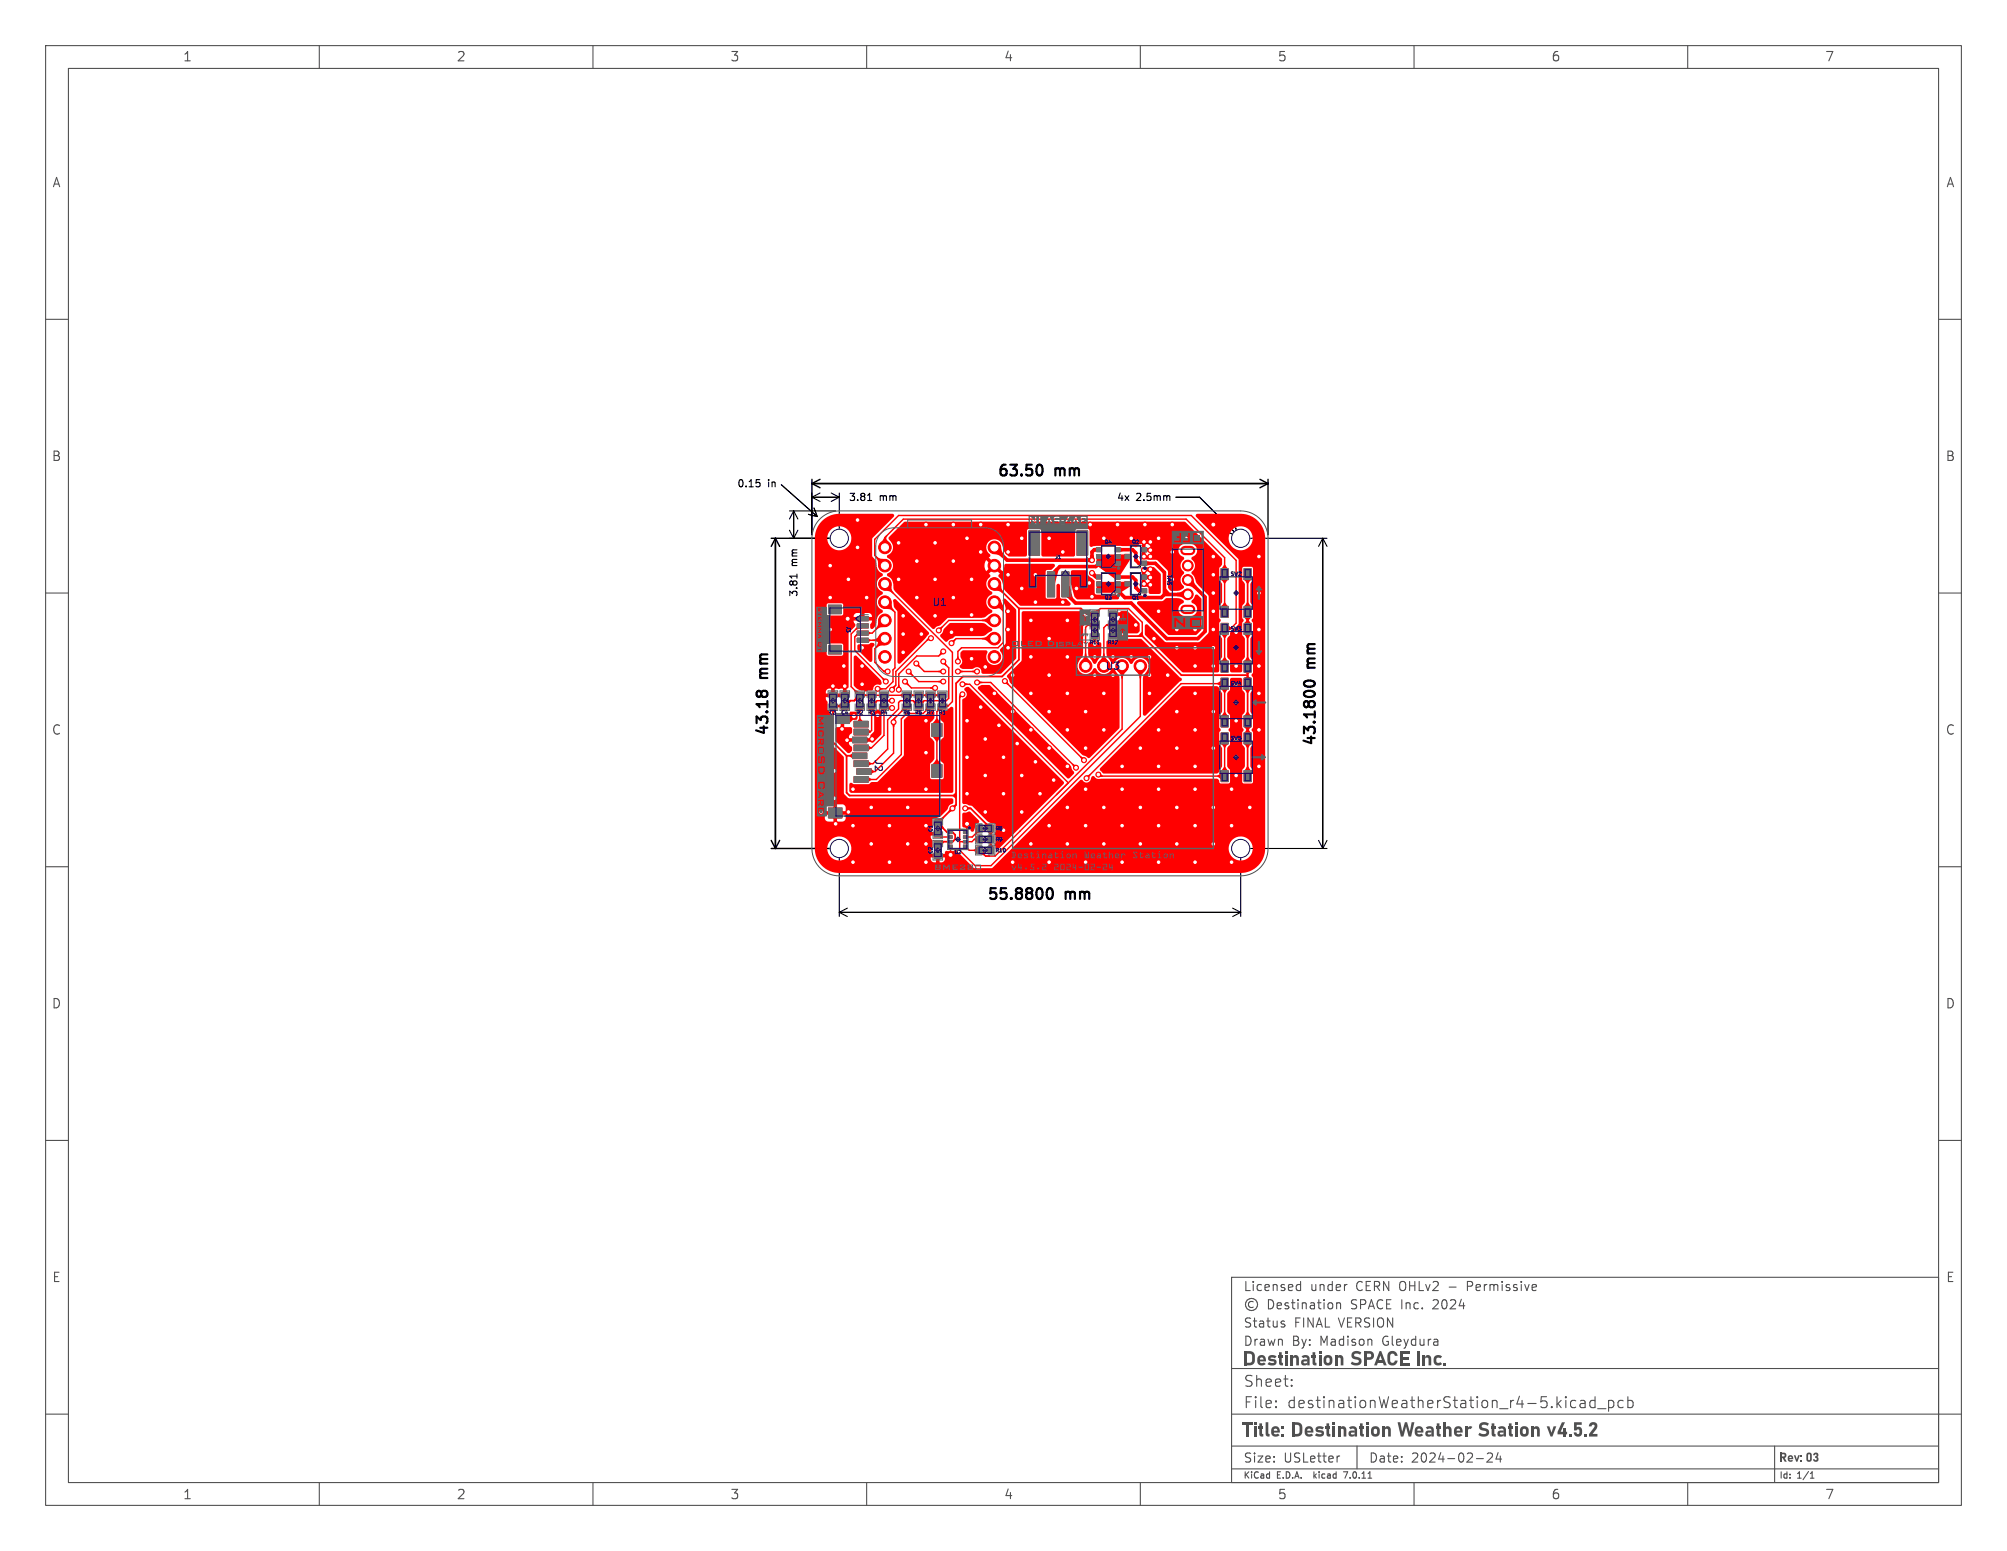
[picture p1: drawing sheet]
<svg xmlns="http://www.w3.org/2000/svg" width="279mm" height="216mm" viewBox="0 0 279 216" stroke-linecap="round" stroke-linejoin="round" font-family="sans-serif">
<defs><g id="words">
<g font-size="2.8" fill="#4f4f4f">
<text x="173" y="190.7">DestinationSPACEInc.</text>
<text x="173" y="200.6">Title:DestinationWeatherStationv4.5.2</text>
</g>
<g font-size="2.1">
<text x="138.7" y="66.7">63.50</text>
<text x="146.9" y="66.7">mm</text>
<text x="107.4" y="94.4" transform="rotate(-90 107.4 94.4)">mm</text>
<text x="183.6" y="93" transform="rotate(-90 183.6 93)">mm</text>
<text x="107.4" y="102.6" transform="rotate(-90 107.4 102.6)">43.18</text>
<text x="183.6" y="104" transform="rotate(-90 183.6 104)">43.1800</text>
<text x="137.3" y="125.7">55.8800</text>
<text x="148.3" y="125.7">mm</text>
</g>
<g font-size="2.1" fill="#4f4f4f">
<text x="173" y="196.2">File:</text>
<text x="173" y="193.3">Sheet:</text>
<text x="179.2" y="196.2">destinationWeatherStation_r4-5.kicad_pcb</text>
</g>
<g font-size="1.8" fill="#4f4f4f">
<text x="25.4" y="8.7">1</text>
<text x="63.5" y="8.7">2</text>
<text x="101.6" y="8.7">3</text>
<text x="139.7" y="8.7">4</text>
<text x="177.8" y="8.7">5</text>
<text x="215.9" y="8.7">6</text>
<text x="254" y="8.7">7</text>
<text x="7.2" y="26.3">A</text>
<text x="270.9" y="26.3">A</text>
<text x="7.1" y="64.4">B</text>
<text x="270.8" y="64.4">B</text>
<text x="7.1" y="102.5">C</text>
<text x="270.8" y="102.5">C</text>
<text x="7.1" y="140.6">D</text>
<text x="270.8" y="140.6">D</text>
<text x="7.2" y="178.7">E</text>
<text x="173" y="179.9">Licensed</text>
<text x="182.4" y="179.9">under</text>
<text x="188.9" y="179.9">CERN OHLv2</text>
<text x="202.1" y="179.9">-</text>
<text x="204.9" y="179.9">Permissive</text>
<text x="270.8" y="178.7">E</text>
<text x="173" y="185">Status</text>
<text x="173" y="182.5">©</text>
<text x="176.4" y="182.5">Destination</text>
<text x="180.2" y="185">FINAL</text>
<text x="186.5" y="185">VERSION</text>
<text x="188.2" y="182.5">SPACE Inc.</text>
<text x="199.9" y="182.5">2024</text>
<text x="173" y="187.6">Drawn</text>
<text x="179.9" y="187.6">By:</text>
<text x="183.9" y="187.6">Madison</text>
<text x="192.7" y="187.6">Gleydura</text>
<text x="173" y="203.8">Size:</text>
<text x="178.7" y="203.8">USLetter</text>
<text x="190.5" y="203.8">Date:</text>
<text x="196.5" y="203.8">2024-02-24</text>
<text x="247.6" y="203.8">Rev:03</text>
<text x="25.4" y="208.9">1</text>
<text x="63.5" y="208.9">2</text>
<text x="101.6" y="208.9">3</text>
<text x="139.7" y="208.9">4</text>
<text x="177.8" y="208.9">5</text>
<text x="215.9" y="208.9">6</text>
<text x="254" y="208.9">7</text>
</g>
<g font-size="1.4">
<text x="102.5" y="68">0.15</text>
<text x="106.9" y="68">in</text>
<text x="118.1" y="69.9">3.81</text>
<text x="122.5" y="69.9">mm</text>
<text x="155.4" y="69.9">4x</text>
<text x="158.1" y="69.9">2.5mm</text>
<text x="111.2" y="83.2" transform="rotate(-90 111.2 83.2)">3.81</text>
<text x="111.2" y="78.9" transform="rotate(-90 111.2 78.9)">mm</text>
</g>
<g font-size="1.4" fill="#000080">
<text x="129.7" y="84.5">U1</text>
<text x="153.8" y="93.4">U3</text>
<text x="121.6" y="105.6" transform="rotate(90 121.6 105.6)">J2</text>
</g>
<g font-size="1.4" fill="#626262">
<text x="140.7" y="90.3">OLED</text>
<text x="145.7" y="90.3">Display</text>
<text x="140.7" y="119.8">Destination</text>
<text x="150.9" y="119.8">Weather</text>
<text x="157.6" y="119.8">Station</text>
<text x="130" y="121.4">BME280</text>
<text x="140.7" y="121.5">v4.5.2</text>
<text x="146.6" y="121.5">2024-02-24</text>
</g>
<g font-size="1.2" fill="#4f4f4f">
<text x="173" y="206">KiCad</text>
<text x="177.8" y="206">E.D.A.</text>
<text x="183.4" y="206">kicad</text>
<text x="187.9" y="206">7.0.11</text>
<text x="247.6" y="206">Id:</text>
<text x="250.3" y="206">1/1</text>
</g>
<g font-size=".7" fill="#000080">
<text x="146.9" y="77.9">J1</text>
<text x="153.8" y="75.8">Q4</text>
<text x="157.6" y="75.8">Q2</text>
<text x="153.8" y="83.5">Q3</text>
<text x="157.6" y="83.5">Q1</text>
<text x="163.1" y="81.5" transform="rotate(-90 163.1 81.5)">SW1</text>
<text x="171.3" y="80.2">SW2</text>
<text x="117.8" y="87.2" transform="rotate(90 117.8 87.2)">J3</text>
<text x="151.6" y="89.7">R11</text>
<text x="154.2" y="89.7">R12</text>
<text x="171.3" y="87.8">SW3</text>
<text x="171.3" y="95.4">SW4</text>
<text x="115.4" y="99.5">C3</text>
<text x="117.1" y="99.5">C4</text>
<text x="119.2" y="99.5">R2</text>
<text x="120.8" y="99.5">R3</text>
<text x="122.5" y="99.5">R4</text>
<text x="125.7" y="99.5">R6</text>
<text x="127.4" y="99.5">R5</text>
<text x="129" y="99.5">R7</text>
<text x="130.7" y="99.5">R1</text>
<text x="171.3" y="103.1">SW5</text>
<text x="129.9" y="118.9" transform="rotate(-90 129.9 118.9)">C2</text>
<text x="129.9" y="115.8" transform="rotate(-90 129.9 115.8)">C1</text>
<text x="132.8" y="118.9">U2</text>
<text x="138.6" y="118.7">R10</text>
<text x="138.6" y="117.2">R9</text>
<text x="138.6" y="115.6">R8</text>
</g>
</g></defs>
<path d="M144.5 64.8a.36 .36 0 0 1 .6 .2 .77 .77 0 0 1-.5 1.2l-.1-.1M106 96.4l-.1-.1a.31 .31 0 0 0-.3-.1 .31 .31 0 0 0-.3 .2v.3M106 96.4l.3-.2h.2l.3 .1v.4M106 96.4v.3M181.6 94.9a1 1 0 0 1 1.4 .2v.1a.94 .94 0 0 1-1.5 0zM145.9 123.7a.36 .36 0 0 1 .6 .2 .77 .77 0 0 1-.4 1.2 1 1 0 0 1-.2-1.4z" fill="none" stroke="#000" stroke-width=".3"/>
<g fill="none" stroke="#000" stroke-width=".15">
<path d="M105.3 66.8h.5M105.6 67.1l.2 .2v.3l-.2 .2M108.8 67.5l5 4.4M109.9 74.9h6.4M109.9 71.1h6.4M109.9 73.8l.6 1.1M110.5 71.1v3.8M110.5 71.1l.6 1.1M110.5 71.1l-.6 1.1M110.9 79.9v.6M111.1 73.8l-.6 1.1M112.5 71.6l1.3 .3"/>
<path d="M113 68.6v5.8M113 69.2h3.8M113 69.2l1.2 .6M113.3 70.7l.5 1.2M114.2 68.6l-1.2 .6M115.7 68.6l1.1 .6M116.8 68.6v5.8M116.8 69.2l-1.1 .6M120.8 69.7h.6M121 68.8l.1-.1v1M162.7 69l.2 .1v.6M163.7 69.2h3.3l5.4 5.4"/>
<path d="M171.2 74.2l1.2 .4M172 73.4l.4 1.2M173.2 74.9h11.5M184.1 74.9v43.2M184.1 74.9l.6 1.2M184.1 74.9l-.5 1.2M110.9 80.2h-1l.2 .1M116.8 118.6v9M172.7 118.6v9M173.2 118.1h11.5M183.6 117l.5 1.1M184.7 117l-.6 1.1"/>
<path d="M116.8 127h55.9M116.8 127l1.2 .6M118 126.4l-1.2 .6M171.6 126.4l1.1 .6M172.7 127l-1.1 .6"/>
</g>
<g fill="none" stroke="#000" stroke-width=".2">
<path d="M107.4 74.9h8.9M107.9 74.9v43.2M107.9 74.9l.6 1.2M107.9 74.9l-.5 1.2M113 66.7v7.7M113 67.3h63.5M113 67.3l1.2 .6M114.2 66.7l-1.2 .6M175.4 66.7l1.1 .6M176.5 66.7v7.7M176.5 67.3l-1.1 .6M107.4 118.1h8.9"/>
<path d="M107.4 117l.5 1.1M108.5 117l-.6 1.1"/>
</g>
<g fill="none" stroke="#000" stroke-width=".14">
<path d="M152.9 78.2h.4v.4h-.4zM152.9 76.3h.4v.4h-.4zM152.9 77.3h.4v.4h-.4zM153.4 76h1.9v2.9h-1.9zM153.4 79.8h1.9v2.9h-1.9zM155.3 78.2h.4v.4h-.4zM155.3 76.3h.4v.4h-.4zM155.3 77.3h.4v.4h-.4zM156.9 77.3h.5v.4h-.5zM157.5 76h1.3v2.9h-1.3zM157.5 79.8h1.3v2.9h-1.3zM158.8 76.3h.5v.4h-.5z"/>
<path d="M158.8 78.2h.5v.4h-.5zM115.6 96.7h.8v1.6h-.8zM115.6 98h.8M115.6 97.1h.8M117.2 96.7h.8v1.6h-.8zM117.2 98h.8M117.2 97.1h.8M119.3 96.7h.8v1.6h-.8zM119.3 97h.8M119.3 98h.8M120.9 96.7h.8v1.6h-.8zM120.9 97h.8"/>
<path d="M120.9 98h.8M122.7 96.7h.8v1.6h-.8zM122.7 97h.8M122.7 98h.8M125.8 96.7h.8v1.6h-.8zM125.8 97h.8M125.8 98h.8M127.5 96.7h.8v1.6h-.8zM127.5 97h.8M127.5 98h.8M129.1 96.7h.8v1.6h-.8zM129.1 97h.8"/>
<path d="M129.1 98h.8M130.8 96.7h.8v1.6h-.8zM130.8 97h.8M130.8 98h.8M152 85.4h.8v3.1h-.8zM152 85.7h.8M152 86.7h.8M152 87h.8M152 87.3h.8M152 88.3h.8M152.9 80.1h.4v.4h-.4zM152.9 81.1h.4v.4h-.4z"/>
<path d="M152.9 82h.4v.4h-.4zM154.5 85.4h.8v3.1h-.8zM154.5 85.7h.8M154.5 86.7h.8M154.5 87h.8M154.5 87.3h.8M154.5 88.3h.8M155.3 80.1h.4v.4h-.4zM155.3 81.1h.4v.4h-.4zM155.3 82h.4v.4h-.4zM156.9 81.1h.5v.4h-.5zM158.8 80.1h.5v.4h-.5z"/>
<path d="M158.8 82h.5v.4h-.5zM130.2 114.5h.8v1.6h-.8zM130.2 117.6h.8v1.6h-.8zM130.2 117.9h.8M130.2 118.8h.8M130.2 114.9h.8M130.2 115.8h.8M136.4 118h1.6v.8h-1.6zM136.4 114.9h1.6v.8h-1.6zM136.4 116.4h1.6v.8h-1.6zM136.7 118v.8M136.7 114.9v.8"/>
<path d="M136.7 116.4v.8M137.7 118v.8M137.7 114.9v.8M137.7 116.4v.8"/>
</g>
<g fill="#f00" stroke="#f00" stroke-width=".14">
<path d="M173.2 102h1v1.6h-1z"/>
<path d="M173.2 107.3h1v1.5h-1z"/>
<path d="M170 102h1v1.6h-1z"/>
<path d="M170 107.3h1v1.5h-1z"/>
<path d="M173.2 86.8h1v1.5h-1z"/>
<path d="M173.2 92h1v1.6h-1z"/>
<path d="M170 86.8h1v1.5h-1z"/>
<path d="M170 92h1v1.6h-1z"/>
<path d="M173.2 79.1h1v1.6h-1z"/>
<path d="M173.2 84.4h1v1.6h-1z"/>
<path d="M170 79.1h1v1.6h-1z"/>
<path d="M170 84.4h1v1.6h-1z"/>
<path d="M158.8 78.1h.8v.6h-.8z"/>
<path d="M158.8 76.2h.8v.6h-.8z"/>
<path d="M156.6 77.2h.8v.6h-.8z"/>
<path d="M154.5 85.1h.9v.8h-.9z"/>
<path d="M154.5 86.6h.9v.8h-.9z"/>
<path d="M154.5 88.1h.9v.8h-.9z"/>
<path d="M130.1 117.2h.9v.8h-.9z"/>
<path d="M130.1 118.7h.9v.8h-.9z"/>
<path d="M149.9 73.9h1.5v3.4h-1.5z"/>
<path d="M143.2 73.9h1.5v3.4h-1.5z"/>
<path d="M147.8 79.6h1v3.5h-1z"/>
<path d="M145.8 79.6h1v3.5h-1z"/>
<path d="M155.3 78.1h.7v.6h-.7z"/>
<path d="M155.3 77.2h.7v.6h-.7z"/>
<path d="M155.3 76.2h.7v.6h-.7z"/>
<path d="M152.6 76.2h.8v.6h-.8z"/>
<path d="M152.6 77.2h.8v.6h-.8z"/>
<path d="M152.6 78.1h.8v.6h-.8z"/>
<path d="M118.9 108.1h2v.8h-2z"/>
<path d="M119.3 107h2v.8h-2z"/>
<path d="M118.9 105.9h2v.8h-2z"/>
<path d="M118.7 104.8h2v.8h-2z"/>
<path d="M118.9 103.7h2v.8h-2z"/>
<path d="M118.7 102.6h2v.8h-2z"/>
<path d="M118.9 101.5h2v.8h-2z"/>
<path d="M118.9 100.4h2v.8h-2z"/>
<path d="M129.7 100.7h1.4v1.8h-1.4z"/>
<path d="M129.7 106.4h1.4v1.8h-1.4z"/>
<path d="M116.3 99.3h1.9v1.4h-1.9z"/>
<path d="M115.3 112.5h1.9v1.4h-1.9z"/>
<path d="M173.2 94.4h1v1.5h-1z"/>
<path d="M173.2 99.6h1v1.6h-1z"/>
<path d="M170 94.4h1v1.5h-1z"/>
<path d="M170 99.6h1v1.6h-1z"/>
<path d="M137.5 117.9h.8v.9h-.8z"/>
<path d="M136 117.9h.8v.9h-.8z"/>
<path d="M127.4 96.4h1v.8h-1z"/>
<path d="M127.4 97.9h1v.8h-1z"/>
<path d="M117.1 97.9h1v.8h-1z"/>
<path d="M117.1 96.4h1v.8h-1z"/>
<path d="M120.9 96.4h.9v.8h-.9z"/>
<path d="M120.9 97.9h.9v.8h-.9z"/>
<path d="M115.3 84.2h1.8v1.2h-1.8z"/>
<path d="M115.3 89.8h1.8v1.2h-1.8z"/>
<path d="M119.3 85.8h1.6v.6h-1.6z"/>
<path d="M119.3 86.8h1.6v.6h-1.6z"/>
<path d="M119.3 87.8h1.6v.6h-1.6z"/>
<path d="M119.3 88.8h1.6v.6h-1.6z"/>
<path d="M130.7 96.4h1v.8h-1z"/>
<path d="M130.7 97.9h1v.8h-1z"/>
<path d="M134.1 115.7h.5v.3h-.5z"/>
<path d="M134.1 116.3h.5v.4h-.5z"/>
<path d="M134.1 117h.5v.3h-.5z"/>
<path d="M134.1 117.6h.5v.4h-.5z"/>
<path d="M132.1 117.6h.5v.4h-.5z"/>
<path d="M132.1 117h.5v.3h-.5z"/>
<path d="M132.1 116.3h.5v.4h-.5z"/>
<path d="M132.1 115.7h.5v.3h-.5z"/>
<path d="M158.8 81.9h.8v.6h-.8z"/>
<path d="M158.8 80h.8v.6h-.8z"/>
<path d="M156.6 81h.8v.6h-.8z"/>
<path d="M119.2 96.4h1v.8h-1z"/>
<path d="M119.2 97.9h1v.8h-1z"/>
<path d="M137.5 116.4h.8v.9h-.8z"/>
<path d="M136 116.4h.8v.9h-.8z"/>
<path d="M125.8 96.4h.9v.8h-.9z"/>
<path d="M125.8 97.9h.9v.8h-.9z"/>
<path d="M129.1 96.4h.9v.8h-.9z"/>
<path d="M129.1 97.9h.9v.8h-.9z"/>
<path d="M151.9 85.1h1v.8h-1z"/>
<path d="M151.9 86.6h1v.8h-1z"/>
<path d="M151.9 88.1h1v.8h-1z"/>
<path d="M137.5 114.9h.8v.9h-.8z"/>
<path d="M136 114.9h.8v.9h-.8z"/>
<path d="M130.1 114.1h.9v.9h-.9z"/>
<path d="M130.1 115.6h.9v.9h-.9z"/>
<path d="M122.6 96.4h.9v.8h-.9z"/>
<path d="M122.6 97.9h.9v.8h-.9z"/>
<path d="M115.5 97.9h.9v.8h-.9z"/>
<path d="M115.5 96.4h.9v.8h-.9z"/>
<path d="M155.3 81.9h.7v.6h-.7z"/>
<path d="M155.3 81h.7v.6h-.7z"/>
<path d="M155.3 80h.7v.6h-.7z"/>
<path d="M152.6 80h.8v.6h-.8z"/>
<path d="M152.6 81h.8v.6h-.8z"/>
<path d="M152.6 81.9h.8v.6h-.8z"/>
<circle cx="165.4" cy="82.7" r=".75"/>
<circle cx="165.4" cy="80.7" r=".75"/>
<circle cx="165.4" cy="78.7" r=".75"/>
<circle cx="123.2" cy="76.2" r=".87"/>
<circle cx="123.2" cy="78.7" r=".87"/>
<circle cx="123.2" cy="81.3" r=".87"/>
<circle cx="123.2" cy="83.8" r=".87"/>
<circle cx="123.2" cy="86.4" r=".87"/>
<circle cx="123.2" cy="88.9" r=".87"/>
<circle cx="123.2" cy="91.4" r=".87"/>
<circle cx="138.4" cy="91.4" r=".87"/>
<circle cx="138.4" cy="88.9" r=".87"/>
<circle cx="138.4" cy="86.4" r=".87"/>
<circle cx="138.4" cy="83.8" r=".87"/>
<circle cx="138.4" cy="81.3" r=".87"/>
<circle cx="138.4" cy="78.7" r=".87"/>
<circle cx="138.4" cy="76.2" r=".87"/>
<circle cx="151.1" cy="92.7" r=".87"/>
<circle cx="153.7" cy="92.7" r=".87"/>
<circle cx="156.2" cy="92.7" r=".87"/>
<circle cx="158.7" cy="92.7" r=".87"/>
<circle cx="132.6" cy="112.5" r=".35"/>
<circle cx="134.4" cy="112.5" r=".35"/>
<circle cx="140.3" cy="90.2" r=".35"/>
<circle cx="117.5" cy="92.7" r=".35"/>
<circle cx="165.1" cy="74.9" r=".35"/>
<circle cx="132.7" cy="78.1" r=".35"/>
<circle cx="168.9" cy="92.7" r=".35"/>
<circle cx="172.1" cy="92.7" r=".35"/>
<circle cx="166.4" cy="101.6" r=".35"/>
<circle cx="146" cy="99.1" r=".35"/>
<circle cx="152.4" cy="91.4" r=".35"/>
<circle cx="117.6" cy="95.5" r=".35"/>
<circle cx="141" cy="94" r=".35"/>
<circle cx="137.2" cy="108" r=".35"/>
<circle cx="125.7" cy="88.3" r=".35"/>
<circle cx="148" cy="76.8" r=".35"/>
<circle cx="160.7" cy="88.9" r=".35"/>
<circle cx="127.6" cy="78.1" r=".35"/>
<circle cx="130.2" cy="80.6" r=".35"/>
<circle cx="158.7" cy="104.1" r=".35"/>
<circle cx="128.9" cy="100.3" r=".35"/>
<circle cx="146" cy="104.1" r=".35"/>
<circle cx="160.1" cy="76.6" r=".35"/>
<circle cx="168.9" cy="77.5" r=".35"/>
<circle cx="134.6" cy="105.4" r=".35"/>
<circle cx="166.4" cy="96.5" r=".35"/>
<circle cx="140.3" cy="73" r=".35"/>
<circle cx="128.9" cy="109.9" r=".35"/>
<circle cx="168.9" cy="112.4" r=".35"/>
<circle cx="135.3" cy="80.6" r=".35"/>
<circle cx="157.5" cy="74.9" r=".35"/>
<circle cx="168.9" cy="82.6" r=".35"/>
<circle cx="137.2" cy="92.8" r=".35"/>
<circle cx="139.1" cy="101" r=".35"/>
<circle cx="151.1" cy="109.9" r=".35"/>
<circle cx="117.9" cy="103" r=".35"/>
<circle cx="116.3" cy="114.7" r=".35"/>
<circle cx="159.3" cy="79.4" r=".35"/>
<circle cx="134.6" cy="100.3" r=".35"/>
<circle cx="153.7" cy="101.6" r=".35"/>
<circle cx="166.4" cy="120" r=".35"/>
<circle cx="116" cy="95.5" r=".35"/>
<circle cx="172.1" cy="100.3" r=".35"/>
<circle cx="148.6" cy="112.4" r=".35"/>
<circle cx="172.1" cy="108" r=".35"/>
<circle cx="166.4" cy="92.7" r=".35"/>
<circle cx="161.3" cy="120" r=".35"/>
<circle cx="123.8" cy="109.9" r=".35"/>
<circle cx="136.5" cy="76.8" r=".35"/>
<circle cx="140.3" cy="80" r=".35"/>
<circle cx="168.9" cy="104.1" r=".35"/>
<circle cx="115.6" cy="83.2" r=".35"/>
<circle cx="148.6" cy="117.5" r=".35"/>
<circle cx="175.3" cy="96.5" r=".35"/>
<circle cx="153.7" cy="96.5" r=".35"/>
<circle cx="171.4" cy="109.9" r=".35"/>
<circle cx="168.9" cy="80" r=".35"/>
<circle cx="172.1" cy="88" r=".35"/>
<circle cx="114.3" cy="113" r=".35"/>
<circle cx="119.4" cy="76.2" r=".35"/>
<circle cx="134.6" cy="74.9" r=".35"/>
<circle cx="161.3" cy="109.9" r=".35"/>
<circle cx="174" cy="112.4" r=".35"/>
<circle cx="132.3" cy="119" r=".5"/>
<circle cx="118.1" cy="80.6" r=".35"/>
<circle cx="168.9" cy="85.1" r=".35"/>
<circle cx="146" cy="94" r=".35"/>
<circle cx="142.2" cy="81.9" r=".35"/>
<circle cx="118.1" cy="113" r=".35"/>
<circle cx="160.1" cy="81.4" r=".35"/>
<circle cx="135.3" cy="85.6" r=".35"/>
<circle cx="142.2" cy="108" r=".35"/>
<circle cx="160.1" cy="79.2" r=".35"/>
<circle cx="137.2" cy="102.9" r=".35"/>
<circle cx="168.9" cy="87.6" r=".35"/>
<circle cx="118.7" cy="109.9" r=".35"/>
<circle cx="115.6" cy="87.6" r=".35"/>
<circle cx="158.1" cy="87" r=".35"/>
<circle cx="148" cy="73" r=".35"/>
<circle cx="161.3" cy="74.9" r=".35"/>
<circle cx="160" cy="91.4" r=".35"/>
<circle cx="172.1" cy="97.8" r=".35"/>
<circle cx="126.4" cy="117.5" r=".35"/>
<circle cx="118.7" cy="114.9" r=".35"/>
<circle cx="152" cy="83.1" r=".35"/>
<circle cx="127.6" cy="83.2" r=".35"/>
<circle cx="162.6" cy="94" r=".35"/>
<circle cx="142.2" cy="113" r=".35"/>
<circle cx="166.4" cy="87.6" r=".35"/>
<circle cx="128.9" cy="104.8" r=".35"/>
<circle cx="175.3" cy="82.6" r=".35"/>
<circle cx="160.1" cy="75.4" r=".35"/>
<circle cx="151.1" cy="120" r=".35"/>
<circle cx="172.1" cy="105.4" r=".35"/>
<circle cx="146" cy="74.9" r=".35"/>
<circle cx="168.9" cy="73" r=".4"/>
<circle cx="175.3" cy="92.7" r=".35"/>
<circle cx="153.7" cy="112.4" r=".35"/>
<circle cx="163.8" cy="112.4" r=".35"/>
<circle cx="175.3" cy="77.5" r=".35"/>
<circle cx="130.2" cy="85.7" r=".35"/>
<circle cx="160.1" cy="77.5" r=".35"/>
<circle cx="143.5" cy="101.6" r=".35"/>
<circle cx="159.4" cy="73" r=".35"/>
<circle cx="120" cy="95.3" r=".35"/>
<circle cx="152.4" cy="94" r=".35"/>
<circle cx="163.2" cy="76.8" r=".35"/>
<circle cx="163.2" cy="80.6" r=".35"/>
<circle cx="125.1" cy="80.6" r=".35"/>
<circle cx="148.6" cy="96.5" r=".35"/>
<circle cx="168.9" cy="99.1" r=".35"/>
<circle cx="151.8" cy="73" r=".35"/>
<circle cx="171.4" cy="120" r=".35"/>
<circle cx="142.2" cy="74.9" r=".35"/>
<circle cx="175.3" cy="87.6" r=".35"/>
<circle cx="135.3" cy="87.6" r=".35"/>
<circle cx="144.1" cy="80" r=".35"/>
<circle cx="151.6" cy="81.2" r=".35"/>
<circle cx="144.1" cy="83.8" r=".35"/>
<circle cx="148.6" cy="91.4" r=".35"/>
<circle cx="151.1" cy="99.1" r=".35"/>
<circle cx="163.8" cy="104.1" r=".35"/>
<circle cx="138.4" cy="96.5" r=".35"/>
<circle cx="132.7" cy="83.2" r=".35"/>
<circle cx="135.3" cy="91.7" r=".35"/>
<circle cx="168.9" cy="117.5" r=".35"/>
<circle cx="134.6" cy="110.5" r=".35"/>
<circle cx="146.7" cy="108.6" r=".35"/>
<circle cx="144.1" cy="73" r=".35"/>
<circle cx="121.3" cy="112.4" r=".35"/>
<circle cx="132.7" cy="73" r=".35"/>
<circle cx="146" cy="114.9" r=".35"/>
<circle cx="146" cy="120" r=".35"/>
<circle cx="123.8" cy="114.9" r=".35"/>
<circle cx="168.9" cy="90.2" r=".35"/>
<circle cx="166.4" cy="109.9" r=".35"/>
<circle cx="156.2" cy="114.9" r=".35"/>
<circle cx="160.1" cy="80.4" r=".35"/>
<circle cx="136.5" cy="98.4" r=".35"/>
<circle cx="146" cy="88.9" r=".35"/>
<circle cx="140.3" cy="76.8" r=".35"/>
<circle cx="152.4" cy="89.7" r=".35"/>
<circle cx="122.2" cy="99.6" r=".35"/>
<circle cx="118.7" cy="120" r=".35"/>
<circle cx="156.2" cy="109.9" r=".35"/>
<circle cx="143.5" cy="86.4" r=".35"/>
<circle cx="120" cy="92.7" r=".35"/>
<circle cx="157.5" cy="91.4" r=".35"/>
<circle cx="128.9" cy="114.9" r=".35"/>
<circle cx="136.5" cy="73" r=".35"/>
<circle cx="115.6" cy="78.7" r=".35"/>
<circle cx="143.5" cy="117.5" r=".35"/>
<circle cx="159.3" cy="75.4" r=".35"/>
<circle cx="130.2" cy="75.6" r=".35"/>
<circle cx="132.5" cy="88" r=".35"/>
<circle cx="137.2" cy="113" r=".35"/>
<circle cx="119.4" cy="72.4" r=".35"/>
<circle cx="128.9" cy="117.5" r=".35"/>
<circle cx="154.9" cy="94" r=".35"/>
<circle cx="161.3" cy="85.1" r=".35"/>
<circle cx="148.6" cy="86.4" r=".35"/>
<circle cx="163.8" cy="90.2" r=".35"/>
<circle cx="156.2" cy="106.7" r=".35"/>
<circle cx="144.8" cy="110.5" r=".35"/>
<circle cx="160" cy="96.5" r=".35"/>
<circle cx="158.7" cy="117.5" r=".35"/>
<circle cx="160" cy="94" r=".35"/>
<circle cx="139.7" cy="115.6" r=".35"/>
<circle cx="156.2" cy="120" r=".35"/>
<circle cx="143.5" cy="96.5" r=".35"/>
<circle cx="175.3" cy="101.6" r=".35"/>
<circle cx="116.2" cy="111.1" r=".35"/>
<circle cx="141.6" cy="103.5" r=".35"/>
<circle cx="161.3" cy="101.6" r=".35"/>
<circle cx="141" cy="99.1" r=".35"/>
<circle cx="117.2" cy="101.5" r=".35"/>
<circle cx="161.3" cy="114.9" r=".35"/>
<circle cx="163.8" cy="117.5" r=".35"/>
<circle cx="134.6" cy="114.7" r=".5"/>
<circle cx="153.7" cy="117.5" r=".35"/>
<circle cx="171.4" cy="114.9" r=".35"/>
<circle cx="161.3" cy="106.7" r=".35"/>
<circle cx="123.8" cy="120" r=".35"/>
<circle cx="125.7" cy="85.7" r=".35"/>
<circle cx="128.9" cy="73" r=".35"/>
<circle cx="143.5" cy="91.4" r=".35"/>
<circle cx="148" cy="83.8" r=".35"/>
<circle cx="118.9" cy="99.7" r=".4"/>
<circle cx="120.6" cy="83.2" r=".35"/>
<circle cx="166.4" cy="106.7" r=".35"/>
<circle cx="155.6" cy="73" r=".35"/>
<circle cx="163.8" cy="87.6" r=".35"/>
<circle cx="118" cy="86.1" r=".5"/>
<circle cx="128.9" cy="120" r=".35"/>
<circle cx="159.3" cy="77.5" r=".35"/>
<circle cx="125.7" cy="90.8" r=".35"/>
<circle cx="148.6" cy="106.7" r=".35"/>
<circle cx="139.7" cy="105.4" r=".35"/>
<circle cx="158.7" cy="112.4" r=".35"/>
<circle cx="163.8" cy="99.1" r=".35"/>
<circle cx="175.3" cy="106.7" r=".35"/>
<circle cx="140.3" cy="87.6" r=".35"/>
<circle cx="121.3" cy="117.5" r=".35"/>
<circle cx="116.2" cy="107.3" r=".35"/>
<circle cx="151.1" cy="114.9" r=".35"/>
<circle cx="128.3" cy="88.3" r=".35"/>
<circle cx="149.9" cy="81.9" r=".35"/>
<circle cx="125.1" cy="75.6" r=".35"/>
<circle cx="159.3" cy="81.3" r=".35"/>
<circle cx="163.2" cy="73" r=".35"/>
<circle cx="121.4" cy="102.9" r=".35"/>
<circle cx="126.4" cy="112.4" r=".35"/>
<circle cx="141" cy="120" r=".35"/>
<circle cx="144.1" cy="106" r=".35"/>
<circle cx="151.1" cy="104.1" r=".35"/>
<circle cx="140.3" cy="85.1" r=".35"/>
<circle cx="120" cy="90.2" r=".35"/>
<circle cx="139.7" cy="110.5" r=".35"/>
<circle cx="148.6" cy="101.6" r=".35"/>
<circle cx="166.4" cy="114.9" r=".35"/>
<circle cx="153.7" cy="74.9" r=".35"/>
<circle cx="154.9" cy="91.4" r=".35"/>
<circle cx="166.4" cy="90.2" r=".35"/>
<circle cx="152" cy="78" r=".35"/>
<circle cx="152" cy="79.8" r=".35"/>
<circle cx="123.3" cy="94.9" r=".35"/>
<circle cx="130.2" cy="95.8" r=".35"/>
<circle cx="126" cy="94.9" r=".35"/>
<circle cx="134" cy="96.6" r=".35"/>
<circle cx="134" cy="95.3" r=".35"/>
<circle cx="126.5" cy="93.5" r=".35"/>
<circle cx="123.6" cy="93.5" r=".35"/>
<circle cx="131.3" cy="94.9" r=".35"/>
<circle cx="124.2" cy="97.5" r=".35"/>
<circle cx="124.2" cy="96" r=".35"/>
<circle cx="129.6" cy="88.8" r=".35"/>
<circle cx="130.7" cy="87.8" r=".35"/>
<circle cx="132.5" cy="89.5" r=".35"/>
<circle cx="125.1" cy="96" r=".35"/>
<circle cx="131.3" cy="90.7" r=".35"/>
<circle cx="124.2" cy="98.6" r=".35"/>
<circle cx="133.3" cy="92.1" r=".35"/>
<circle cx="131.3" cy="92.1" r=".35"/>
<circle cx="122.2" cy="95.9" r=".35"/>
<circle cx="124.4" cy="100.5" r=".35"/>
<circle cx="149.8" cy="106.9" r=".35"/>
<circle cx="151.3" cy="108.3" r=".35"/>
<circle cx="136" cy="93.5" r=".35"/>
<circle cx="131.3" cy="93.5" r=".35"/>
<circle cx="133.3" cy="93.5" r=".35"/>
<circle cx="127.6" cy="92.4" r=".35"/>
<circle cx="136" cy="95" r=".35"/>
<circle cx="139.9" cy="94.8" r=".35"/>
<circle cx="152.9" cy="107.8" r=".35"/>
<circle cx="150.9" cy="105.8" r=".35"/>
</g>
<path d="M165 76.6h.8M165 84.8h.8" fill="none" stroke="#f00" stroke-width="1.3"/>
<g fill="none" stroke="#f00" stroke-width=".25">
<path d="M173.7 79.9v28.1M116 98.3v5M118.9 99.7h-1.3l-.3 .3M119.7 96.8l-.8 .7h-.5l-.8 .8M138.4 81.3l3.5 3.4M141.9 84.7v7.1l-2.4 2.4h-5.5l-.9 .9v16.9l-2.5 2.6 1.3 1.3h.7l.4 .3v.6l-.4 .4h-1.6l-.4 .4M141.9 84.7h8.6l.8 .8h1.1M154.9 88.5h4.1M159 88.5h.1M159 88.5l5.5 5.5h9.2M116 103.3l1.9 1.9M117.9 105.2v5.1l.4 .4h14.8"/>
<path d="M117.9 105.2h1.8M134.4 112.5h.7l2.8 2.8M134.6 114.7v.9l-.2 .3M137.9 115.3v3.1"/>
</g>
<g fill="none" stroke="#f00" stroke-width=".2">
<path d="M123.2 78.7l-1.4-1.4v-2.2l3.3-3.3h40.7l6.3 6.2v8.7l-.8 .8h-.8v5.3M123.2 76.2v-1.4l2.6-2.5h39.3l5.4 5.3v7.6M116 98.3h1.6M116 95.5v1.3M117.6 95.5v1.3M118 86.1h2.1M118 86.1h.1M119.7 98.3v2.3l.2 .2M120.1 89.1h2.9M120.6 87.1h-1l-1.1 1.1v7.4l1.2 1.2h11.5M121.3 98.3v3.4l-.2 .2h-1.2M123.2 81.3v.1l9.4 9.4v6.9l-.6 .6h-.8l-.8 .8v8.2"/>
<path d="M123.2 86.4l-1.8 1.7h-1.9l-.5 .5v2l4.3 4.3M123.2 88.9l-1.4 1.4v1.9l1.3 1.3h.5M123.2 83.8l1.4 1.4v7.8l-.3 .3v1.6l-1 1h-1.1M124.2 97.5h-2.1l-.8 .8M124.2 98.6h-.9l-.2-.3v4.1l-1.8 1.7h-1.4M126 94.9l.9 .9h3.3M126.2 98.3l-1.8 1.8v4.7l-2.6 2.6h-1.5M126.5 93.5l1.4 1.4h3.4M127.6 92.4l1.1 1.1h2.6M129.5 98.3l-1 1h-2.3l-.7 .8v4.9l-3.5 3.5h-2.1M129.6 88.8h-.3l-4.6 4.7v1.9l-.5 .6M131.3 92.2l.8 .8v4.2l-.4 .3h-3.1l-.7 .8-.8-.8h-1.8l-.2 .3v.9l-1.5 1.5v4.1l-2.1 2h-1.6"/>
<path d="M131.3 90.7l-.6 .6h-3.1l-2.5 2.5v2.2M133.3 93.5h2.7M134 95.3h1l13.7 13.7M136 95h1.9l11.9 11.9M138.4 86.4h-6.3l-1.4 1.4M138.4 88.9h-5.3l-.6 .6M138.4 83.8l1.3 1.3v4.3l-.8 .8h-5l-.6 .5v1.4M139.9 94.8l11 11M152.4 85.5h.1M152.4 88.5v1.2M152.4 87h-.9l-.4 .3v5.4M152.4 85.5l.8-.8h3.9l1.9 1.9v1.9"/>
<path d="M154.9 85.5h.1M154.9 87h-.8l-.4 .4v5.3M156.2 92.7v8.8l-17.7 17.7h-1.3l-.8-.8h-1.5l-.5-.6M158.7 92.7v7l-20.7 20.8h-2.3l-2.1-2.1v-21.4l.4-.4M116 103.3h.1M116.3 113.2v1.5M117.3 101.4l-.1 .1M117.9 103h.1M119.7 105.2h.1M130.3 107.7h.1M130.5 101.6h-.1M130.6 116.1l.4 .4h1.3"/>
<path d="M130.6 116.1h.1M132.3 117.8v1.2M132.3 119h.1M132.3 119l-.1 .1h-1.6M134.4 115.8v.1M136.4 115.3v.2l-1.1 1h-.9M136.4 116.8h-.8l-.3 .4h-1.7M137.9 115.3h.1M170.5 100.4v-5.2h-6.1l-13.1 13.1M170.5 102.8v5.2h-17.4l-.2-.2"/>
</g>
<path d="M138.4 76.2l1.8 1.8h11.8v-1.2l.3-.3h.7M152 79.8l.6 .5h.4M153 78.4l-.4 .5h-5.1l-1.2 1.2v1.2M155.6 76.5h2.1l.4 .5v1l.5 .4h2.2l1.3 1.3v3.1M155.6 80.3h2.1l.4 .5v1l.5 .4h.6M155.6 82.2l1 1h5.1l.4-.4M165.4 80.7l2.4 2.4v4.8l-1 1h-4.4l-4.9-5h-7.8l-1.4-1.4M165.4 82.7l-3.3 .1" fill="none" stroke="#f00" stroke-width=".5"/>
<path d="M148.3 81.3v1.2" fill="none" stroke="#f00" stroke-width=".3"/>
<g fill="#f00">
<path d="M116.7 98.2l.4-.3 .5 .4-.5 .4-.4-.3z"/>
<path d="M133.7 96.5l.3 .1 .1 .4-.6 .2z"/>
<path d="M122.4 86l.8 .4 .3 .8-.4 .1a1.46 1.46 0 0 0-1.1 .4l-.1-.2a1.4 1.4 0 0 0 .4-1.1z"/>
<path d="M134.4 117.8h.2l.1 .2-.1 .2-.3-.2z"/>
<path d="M173.7 92.8l.4 .8-.5 .5a.51 .51 0 0 0-.4-.5z"/>
<path d="M150.3 105.4l.2-.1 .5 .2-.1 .3-.3 .1z"/>
<path d="M128.7 96.7l.4-.3 .4 .4-.4 .4-.4-.3z"/>
<path d="M125.4 96.7l.4-.3 .4 .4-.4 .4-.4-.3z"/>
<path d="M151.8 77.3h.5l.1 .7h-.7z"/>
<path d="M170.5 79.9l.5 .8-.4 .5h-.2l-.4-.5z"/>
<path d="M159.2 78.4l.4-.3 .3 .1v.5h-.3z"/>
<path d="M152.7 77.2h4.7v.6l-1.4 2.2v.6h-.7l-2.6-1.9z"/>
<path d="M130.7 98.2l.5 .1 .2 .4-.8 .4-.2-.2z"/>
<path d="M152.9 107.8l.3-.2 .1 .3h.2v.2l-.6 .1z"/>
<path d="M173.6 91.5h.2l.4 .5-.5 .8-.5-.8z"/>
<path d="M137.8 117.5h.2l.3 .4-.4 .5-.4-.5z"/>
<path d="M151.3 77.7l.7-.1v.7l-.7-.1z"/>
<path d="M123.2 83.8l.8-.3 .1 .4a1.46 1.46 0 0 0 .4 1.1l-.1 .1a1.33 1.33 0 0 0-1.2-.4l-.3-.1z"/>
<path d="M117.4 98.2h.2v.2h-.2z"/>
<path d="M151.5 85.4l.4-.3 .5 .4-.5 .4-.4-.3z"/>
<path d="M133.3 91.4h.1l.3 .5-.3 .2-.4-.2z"/>
<path d="M173.6 99.1h.2l.4 .5-.5 .8-.5-.8z"/>
<path d="M162.1 81.7l.9 1.1-.9-.1z"/>
<path d="M120.1 89.1l.8-.3 .3 .2v.2l-.3 .2z"/>
<path d="M132.3 112.4l.3 .1 .1 .3-.5 .3-.2-.2z"/>
<path d="M119.9 101.9l1-.4 .4 .4-.4 .3z"/>
<path d="M134.5 112.2l.6 .2v.2l-.6 .2v-.1a.37 .37 0 0 1 0-.5z"/>
<path d="M119.5 96.7l.1-.2 .2 .2-.2 .2z"/>
<path d="M119.3 87.2l.8-.1 .1 .3-1 .3-.1-.2z"/>
<path d="M124.5 99.8l.2 .2-.1 .2 .1 .3h-.3l-.2-.2z"/>
<path d="M123.1 98.3l.4 .4-.3 .4h-.2l-.3-.4z"/>
<path d="M169.5 95.1l.5-.4 .5 .5-.5 .5-.5-.4z"/>
<path d="M130.4 114.1l.8-.4 .2 .2-.4 .8-.4-.1z"/>
<path d="M124.1 100.7l.3-.2 .3 .2-.2 .5h-.2z"/>
<path d="M139.9 94.8l.3-.1 .2 .5-.1 .2-.5-.3z"/>
<path d="M149.2 106.4l.2-.1 .5 .2-.1 .4-.3 .1z"/>
<path d="M124.1 95.7l.4-.3 .2 .1-.2 .6-.3-.1z"/>
<path d="M158.9 88.3h.2v.2h-.2z"/>
<path d="M119.9 106.3l1-.4 .4 .3v.2l-.4 .3z"/>
<path d="M119.2 96.7l.5 .1 .2 .4-.8 .4-.2-.2z"/>
<path d="M165.4 80.7l.6-.3 .3 .8 .3 .4-.4 .4-.4-.4-.7-.2z"/>
<path d="M119.9 108.5l1-.4 .4 .3v.2l-.4 .3z"/>
<path d="M127.1 97.7l.2-.2 .8 .4-.2 .4-.5 .1z"/>
<path d="M136 115.2l.4 .1 .2 .5-.7 .3-.2-.1z"/>
<path d="M138.4 83.8l.8-.3a2.49 2.49 0 0 1 .5 1.6h-.1l-.1-.3-.3-.1h-.7l-.4-.1z"/>
<path d="M152.6 80l.4 .1v.2l-.3 .2-.4-.2z"/>
<path d="M148.2 82h.3v.4l-.2 .1-.2-.1z"/>
<path d="M163.9 82.5l.5-.1 .7-.4 .3 .7-.3 .7-.7-.3-.5-.1z"/>
<path d="M123.1 98.3l.4-.3 .4 .5v.1l-.4 .1z"/>
<path d="M159 87.9v.6h-.6z"/>
<path d="M116 98.2h.2v.2h-.2z"/>
<path d="M155.4 93l.8-.3 .8 .3-.2 .4a1.33 1.33 0 0 0-.5 1.1l-.2-.1a1.4 1.4 0 0 0-.5-1z"/>
<path d="M136.1 94.7l.6 .2v.2l-.5 .2-.2-.3z"/>
<path d="M114.4 72.5a3.4 3.4 0 0 1 2.5-1h7.3l.2 .1 .1 .2-.1 .1-2.9 3-.1 2.4 .3 .4a1.29 1.29 0 0 1 .3 1l.2 .6 .3 .3a.37 .37 0 0 1 .3 .6 1.17 1.17 0 0 0-.7 1.1 1.17 1.17 0 0 0 .8 1.1v.2l-.1 .1a1.19 1.19 0 0 0-.7 1.2 1.19 1.19 0 0 0 .8 1.1v.2l-.1 .1a1.21 1.21 0 0 0-.8 1l-.1 .8-.3 .4-.2 .1-.2-.2-.1-.4 .3-.6h-2.6l.1 .3a.37 .37 0 0 1 .1 .6l-.9 .9v7.3v.3l-.2 .1-.1 1-.2 .1h-2.6v.3l.2 .5v1l.4 .5v4.1l1.9 2.1v5l.7 .6h14.4l.1 .2v.5l-.5 .3-.4 .7-.9 .8-.4 .2-.5 .1-.2 .1v1.1l-.2 .4v.3h1.1a.25 .25 0 0 1 .1 .3 .25 .25 0 0 1-.2 .2h-1v.3l.2 .4v1.2l-.2 .4v.3h1.9a.31 .31 0 0 1 .1-.4 .31 .31 0 0 1 .4 0h.7a.35 .35 0 0 1 .3-.2 .35 .35 0 0 1 .3 .3l2.3 2.2 2.4 .1 .2-.1 2.7-2.8h30.1a1.68 1.68 0 0 0 2.4 1.6 1.68 1.68 0 0 0 .4-2.8 1.68 1.68 0 0 0-2.7 1l-.1 .2h-30.1l9.5-9.4h.2a.73 .73 0 0 0 .9 .2 .73 .73 0 0 0 .5-.7 .42 .42 0 0 1 .6 .2l.3 .1h16.5l.3 .2a.34 .34 0 0 0 .3 .5h1l.2-.3v-1.6l-.4-.6v-2.4l.4-.6v-1.7a.35 .35 0 0 1-.2-.3 .35 .35 0 0 1 .2-.3v-1.7l-.4-.6v-2.4l.4-.6 .1-1.5 .2-.1h1.2h.2v.2v1.4l.4 .6v2.4l-.4 .6v1.6l.1 .2a.31 .31 0 0 1 0 .5l-.1 1.7 .4 .6v2.4l-.4 .6v1.6l.3 .3h1l.2-.3v-1.6l-.3-.6v-2.4l.3-.6v-1.6l-.1-.2a.34 .34 0 0 1 .1-.5v-1.7l-.3-.6v-2.4l.3-.6v-1.7a.34 .34 0 0 1-.2-.3 .34 .34 0 0 1 .2-.3v-1.7l-.3-.6v-2.4l.3-.7v-1.6l-.1-.1a.29 .29 0 0 1 .1-.5v-1.7l-.3-.6v-2.5l.3-.6v-1.6l-.2-.2h-1l-.3 .2v1.6l.4 .6v2.5l-.4 .6v1.6l.1 .1a.31 .31 0 0 1 0 .5l-.1 1.7 .4 .6v2.5l-.4 .6v1.5l-.2 .1h-1.3l-.2-.2v-1.5l-.4-.5v-2.4l.4-.6 .1-.4 1-1 .1-.2v-8.8v-.2l-3-2.9h1.6l.1 .2a1.67 1.67 0 0 0 2.5 1.2 1.67 1.67 0 0 0-.1-2.8 1.67 1.67 0 0 0-2.5 1.4h-1.6l-2.9-3v-.2l.2-.2h6a3.4 3.4 0 0 1 3.4 3.4v43.2a3.4 3.4 0 0 1-3.4 3.4h-55.9a3.4 3.4 0 0 1-3.4-3.5h1.8v.3a1.67 1.67 0 0 0 2.4 1.3h12l.1 .3 .3 .1h1.1l.4-.2v-.4h-.7v.6h-.5v-.6h-.7v.2h-12a1.67 1.67 0 0 0 .1-2.9 1.67 1.67 0 0 0-2.5 1.3h-1.8v-4.1h1.4l.2 .3 .3 .2h2l.3-.2 .1-.3v-.5h-1.2v1h-.5v-1h-1.2v.5h-1.4v-1h4.3v-.7l-.4-.2h-.8v.9h-.5v-.9h-.8l-.2 .1-.2 .3v.5h-1.4v-16.4h4v-.6h-.6h-.6v.6h-.5v-.6a.57 .57 0 0 0-.7 .6h-1.6v-5.4h1.7l.2 .2h1.9l.2-.2v-1.3l-.2-.2h-2l-.1 .2v1.3h-1.7v-5.2h8l-.2-.4-.3-.2h-.5v.6h-.5v-.6l-.8 .1-.2 .2-.1 .3h-5.4v-.4h1.7l.2 .2h1.9l.2-.2v-1.3l-.2-.2h-2l-.1 .2v1.3h-1.7v-10.6h1.8a1.68 1.68 0 0 0 2.3 1.6 1.68 1.68 0 0 0 .4-2.9 1.68 1.68 0 0 0-2.7 1v.3h-1.8a3.4 3.4 0 0 1 1-2.4z"/>
<path d="M134.3 95.8l.3-.2 .3 .1 13.2 13.2v.3l-9.1 9a.33 .33 0 0 1-.4-.1 .33 .33 0 0 1 0-.3l-.1-.1 .1-.4-.1-2.6-.7-.2-.3-.2-2.1-2.1-.9-.3a.4 .4 0 0 1-.5-.2v-14.2l.1-.3a.62 .62 0 0 0 .5-.5 .62 .62 0 0 0-.3-.6z"/>
<path d="M134 113.2l1-.2 1.2 1.2a.29 .29 0 0 1 0 .3 .29 .29 0 0 1-.3 .1l-.1 .2-.1 .5a.33 .33 0 0 1-.2 .4 .33 .33 0 0 1-.4-.1l-.2-.4h-.8l-.1-.2z"/>
<path d="M126.3 99.7h2.3l.4-.4a1 1 0 0 1 1-.3l.1 1-.6 .7v1.8l.6 .8v2.3l-.6 .7v1.9l.2 .3h1.5l.2-.3v-1.8l-.6-.8v-2.2l.6-.8v-1.9l-.6-.7v-.6l.2-.3 .8-.2 .4-.3a.28 .28 0 0 1 .3-.2 .28 .28 0 0 1 .2 .2v11.5l-.1 .2-.1 .1h-14l-.2-.2-.1-1a.34 .34 0 0 1 .3-.2 .34 .34 0 0 1 .4 .2h2l.4-.3 .9-.1 3.5-3.5 .1-.2v-4.8z"/>
<path d="M136.2 95.6l.5-.2h1.1l11.2 11.2 .3 .6a.39 .39 0 0 1 .2 .5l-.7 .7-.3-.1-12.3-12.4-.1-.1z"/>
<path d="M164.5 95.6l.2-.1h4.7a.4 .4 0 0 1 .3 .5l.4 .6v2.4l-.4 .6v1.6a.4 .4 0 0 1 .1 .6l-.1 1.8 .4 .6v2.4l-.3 .5a.47 .47 0 0 1-.4 .6h-15.7l-.4-.3a.31 .31 0 0 1-.1-.5z"/>
<path d="M142.3 85.1h.2h7.7l.9 .7 .3 .1a.38 .38 0 0 1 .3 .5l-.5 .3-.4 .6-.1 3.9-.6 1a1.14 1.14 0 0 0 .6 1.6 1.14 1.14 0 0 0 1.5-.7l.3-.1a1.2 1.2 0 0 0 1.1 .8 1.2 1.2 0 0 0 1.2-.7 .39 .39 0 0 1 .5 .2l.4 .7 .2 .5-.1 6.8-4.1 4.2a.54 .54 0 0 1-.6-.2l-.5-.3-9.9-9.9-.3-.6a.37 .37 0 0 1-.2-.5l2-2.1v-6.6z"/>
<path d="M117.1 99.8h1.1v.5h-.7v.9h1l.1 .3v.6a.58 .58 0 0 0-.4 .7h3v-.5l.5-.6v-2.4l.1-.2a.5 .5 0 0 1 .5-.3 .5 .5 0 0 1 .4 .5v2.9l-1.1 1.1-.2 .1-.2-.1h-3a.73 .73 0 0 0 .4 .7v.4l-.1 .2a.39 .39 0 0 1-.6 .2l-1.6-1.8v-1.6l.2-.2h.5z"/>
<path d="M154.1 89.2h1.3l.5-.3h3l5.3 5.4a.29 .29 0 0 1 .3 .2 .29 .29 0 0 1-.2 .3l-4.8 4.8h-.2h-.1l-.1-.2v-4.9a1.23 1.23 0 0 1 .5-1l.1-.2a1.14 1.14 0 0 0-.5-1.6 1.14 1.14 0 0 0-1.6 .7h-.2a1.2 1.2 0 0 0-1.2-.8 1.2 1.2 0 0 0-1.1 .8 .4 .4 0 0 1-.5-.3l-.1-.2a1.25 1.25 0 0 1-.5-1z"/>
<path d="M118.9 91.3l.2-.1 .2 .1 3.4 3.5a.33 .33 0 0 1-.3 .5 .61 .61 0 0 0-.8 .6l-.2 .2h-.6a.39 .39 0 0 1-.6 0l-.7-.1-.6-.6-.1-3.9z"/>
<path d="M139.6 83.4l.2-.1 .2 .1 1.5 1.5v6.8l-2.2 2.1h-2.4a.63 .63 0 0 1-.4-.6 .84 .84 0 0 0-1.1-.1h-1.4a.35 .35 0 0 1-.3-.2 .35 .35 0 0 1 .1-.4 1.01 1.01 0 0 0-.1-1v-.7l.3-.3h3.2a.29 .29 0 0 1 .3 .2 .29 .29 0 0 1-.1 .3 1.14 1.14 0 0 0 1.3 1.5 1.14 1.14 0 0 0 .5-1.9l.1-.3 .7-.8v-4.9l-.4-.9z"/>
<path d="M125.8 72.7l.2-.1h39l5.1 5.2v.8l-.4 .5v1.6l.4 .6v2.5l-.4 .6v1.6a.4 .4 0 0 1 .1 .6l-.1 1.7 .4 .6v2.5l-.4 .5v1.5v.1l-.2 .1h-4.9l-5.2-5.3v-1.2v-.1l.2-.1 2.7 2.5h4.6l1.3-1.2 .1-.4v-4.8l-1.7-1.8-.5-1.2a.31 .31 0 0 1-.2-.3 .31 .31 0 0 1 .2-.3 1.04 1.04 0 0 0-.2-1.6v-.1l.1-.2a.9 .9 0 0 0 .7-1 .9 .9 0 0 0-.9-.8h-1a.92 .92 0 0 0-.8 .9 .92 .92 0 0 0 .8 .9l.1 .2-.1 .2a1.04 1.04 0 0 0 0 1.7v.2a1.09 1.09 0 0 0 0 1.8v.3l-.5 .3h-1.3l-.4-.4v-2.2l-.2-.3-1.4-1.4h-2.1a.28 .28 0 0 1-.3-.4 .28 .28 0 0 1 .4-.2h.9l.2-.4v-.1h-.6v.5h-.5v-1h1.1l-.1-.4-.3-.2h-.2v.6h-.5v-.6a.73 .73 0 0 0-.8 .4l-.5-.1h-1.7l-1 .1-2.4-.1-.7 .1-.2-.2v-2l-.3-.3h-1.5l-.2 .2v3.4l-.1 .2-.2 .1h-4.2l-.2-.1v-3.5l-.3-.3h-1.5l-.2 .2v3.4l-.2 .3h-2.4l-.6-.7-.3-1a1.14 1.14 0 0 0-1.8-.5 1.14 1.14 0 0 0 .1 1.9v.3l-.2 .1 .7 .7-.4 .3-.6-.6a1.36 1.36 0 0 0 0 1.5l.6-.6 .4 .3-.6 .7a.26 .26 0 0 1 .2 .2 .26 .26 0 0 1-.2 .3 1.21 1.21 0 0 0 .4 2v.2l-.1 .2a1.14 1.14 0 0 0-.7 1.1 1.14 1.14 0 0 0 .8 1 .33 .33 0 0 1-.2 .5l-.3 .1a1.29 1.29 0 0 1-.9 .5h-4.7l-1.1 1.1-.5 .1a.44 .44 0 0 1-.6 .3l-5.2-5.2-.2-.4-.1-.8a1.59 1.59 0 0 0-.8-1v-.2a1.25 1.25 0 0 0 .4-2.1l-.3-.1a.26 .26 0 0 1-.1-.3 .26 .26 0 0 1 .2-.2 1.29 1.29 0 0 0 0-2.1l.1-.3z"/>
<path d="M152.2 88.3h.3l.1 .1v1h.6l.1 .2v1.6l-.6 .9a.33 .33 0 0 1-.3 .3 .33 .33 0 0 1-.3-.3l-.2-.2a1.25 1.25 0 0 1-.4-1v-1.4l.2-.1h.5z"/>
<path d="M124.4 83.4l.3 .1 4.6 4.5v.2l-.6 .8-3.3 3.3-.2 .1-.2-.1-.1-.1v-7l-.2-.4a1.23 1.23 0 0 1-.3-1z"/>
<path d="M119.4 89.8l1.7-.2a.35 .35 0 0 1 .4-.1 .35 .35 0 0 1 .2 .4l-.3 .3v1.8l-.2 .1-1.8-1.6-.1-.2z"/>
<path d="M132.2 86.8l.1-.1h4.4a1.25 1.25 0 0 1 .9 .5l.3 .1a.3 .3 0 0 1 .2 .3 .3 .3 0 0 1-.1 .3l-.4 .2a1.29 1.29 0 0 1-.9 .4h-3.6l-.9 .5a.44 .44 0 0 1-.6 .3l-.7-.6a.65 .65 0 0 1 .3-.7l.2-.4z"/>
<path d="M158.4 83.8l3.4-.1 .6-.4h1.7l.6 .2a.25 .25 0 0 1 .1 .3 .25 .25 0 0 1-.2 .2 .9 .9 0 0 0-.5 1 .9 .9 0 0 0 .8 .7h.9a.92 .92 0 0 0 .9-.8 .92 .92 0 0 0-.8-1v-.2l.3-.4a.47 .47 0 0 1 .5-.5l.6 .6v4.2l-.1 .1-.8 .7h-3.8l-4.2-4.3-.1-.2z"/>
<path d="M154.8 85.3l1.1-.1 .3-.1h.7l1.7 1.7v1.1l-.2 .2h-2.6a.44 .44 0 0 1-.1-.7l-.1-1 .2-.3 .1-.4h-1.1l-.1-.1z"/>
<path d="M138.9 78.9l.7 .6 .2-.8a.35 .35 0 0 1 .5-.2h6.3a.26 .26 0 0 1 .2 .1 .26 .26 0 0 1 0 .3l-.4 .4-.7 .1-.1 .1v3.8h.2h1.2l.1-1.8a.25 .25 0 0 1 .2-.2 .25 .25 0 0 1 .3 .2v1.7l.1 .1 .8 .1 .5 .6v.2l-.1 .1h-6.8h-.2l-2.1-2.3-.3-1.1-.4-.5a.27 .27 0 0 1-.1-.3 .27 .27 0 0 1 .2-.2l-.6-.7z"/>
<path d="M149.1 79.4h2.1a.72 .72 0 0 1 .3 .7l.9 .7 .1 1.9 3 .1 .3 .3-.1 .3h-.2h-5.6l-.3-.3-.5-1.9z"/>
<path d="M158.9 79l1.7-.1 .9 .9 .1 .2v2.5l-.2 .2h-1.4l-.1-.2-.1-.8h-.9a.28 .28 0 0 1-.3-.4 .28 .28 0 0 1 .4-.2h.5a.52 .52 0 0 0 .6-.5h-.6v.5h-.5v-1h1.1a.52 .52 0 0 0-.6-.6v.6h-.5v-.6l-.1-.2z"/>
<path d="M130.6 114.6l.4-.2 .4 .8-.2 .2-.8-.4z"/>
<path d="M123.5 97.4l.5-.2 .2 .3-.2 .4-.5-.3z"/>
<path d="M138.4 81.3l.8-.3 .2 .3a1.42 1.42 0 0 0 .3 1.1l-.1 .2a1.36 1.36 0 0 0-1.1-.4l-.4-.1z"/>
<path d="M133.5 93.2l.5 .2v.2l-.5 .2-.1-.3z"/>
<path d="M154.9 88.5l.5-.4 .4 .3v.3l-.4 .2z"/>
<path d="M132.5 112.2l.5-.3 .2 .2-.3 .6-.3-.2z"/>
<path d="M116 98.3l.4-.4 .5 .3v.2l-.5 .3z"/>
<path d="M170.4 78.7h.2l.4 .5-.5 .7-.5-.7z"/>
<path d="M127.6 92.4l.3-.2 .2 .6-.1 .1-.6-.2z"/>
<path d="M170.4 91.5h.2l.4 .5-.5 .8-.5-.8z"/>
<path d="M134 117.1l.1-.1 .3 .2-.3 .1h-.1z"/>
<path d="M135.3 93.4l.6-.2 .1 .3-.1 .3-.6-.2z"/>
<path d="M119.7 96.7h.2v.2h-.2z"/>
<path d="M130.6 94.8l.6-.2 .1 .3-.1 .3-.6-.2z"/>
<path d="M126.5 93.5l.3-.2 .3 .6-.2 .1-.5-.2z"/>
<path d="M130.6 87.4l.5-.2 .1 .1-.2 .6-.3-.1z"/>
<path d="M153.6 91h.2a1.4 1.4 0 0 0 .5 1l.2 .4-.8 .3-.8-.3 .2-.4a1.42 1.42 0 0 0 .5-1z"/>
<path d="M173.7 79.9l.5 .8-.4 .5h-.2l-.4-.5z"/>
<path d="M173.7 100.4l.5 .8-.4 .5h-.2l-.4-.5z"/>
<path d="M120.1 88.1l.8-.3 .3 .2v.2l-.3 .2z"/>
<path d="M169.5 107.9l.5-.4 .5 .5-.5 .5-.5-.4z"/>
<path d="M151.1 108l.6-.2 .1 .1-.2 .6-.3-.2z"/>
<path d="M131 90.5l.3 .2 .1 .3-.5 .2-.1-.1z"/>
<path d="M118.3 105.1l.4-.3 1 .4-1 .4-.4-.3z"/>
<path d="M131.3 92.1l.3-.1 .2 .6-.1 .1-.5-.3z"/>
<path d="M154.1 86.9l.4-.3 .4 .4-.4 .4-.4-.3z"/>
<path d="M130.3 100h.2l.6 .7-.7 .9-.7-.9z"/>
<path d="M119.3 88.1h.8l.1 .3-1 .2-.1-.1z"/>
<path d="M170.4 83.9h.2l.4 .5-.5 .8-.5-.8z"/>
<path d="M173.6 86.3h.2l.4 .5-.5 .7-.5-.7z"/>
<path d="M173.6 106.8h.2l.4 .5-.5 .7-.5-.7z"/>
<path d="M170.5 95.2l.5 .7-.4 .5h-.2l-.4-.5z"/>
<path d="M134.1 94.9l.6 .3v.1l-.6 .3-.1-.3z"/>
<path d="M123.2 81.3l.8-.3 .1 .3a1.34 1.34 0 0 0 .3 1.2l-.1 .1a1.52 1.52 0 0 0-1.1-.4l-.3-.1z"/>
<path d="M137.9 115.3l.4 .5-.3 .4h-.2l-.3-.4z"/>
<path d="M130.4 101.6l.7 .9-.6 .7h-.2l-.6-.7z"/>
<path d="M135.5 116.8l.5-.3 .4 .3-.4 .5z"/>
<path d="M118.4 99.1h.9l.1 .9-.1 .2h-.6l-.5 .5v-1.4z"/>
<path d="M129.5 95.7l.5-.3 .2 .4-.2 .3-.5-.2z"/>
<path d="M173.7 87.6l.5 .7-.4 .5h-.2l-.4-.5z"/>
<path d="M136.7 88.8a1.4 1.4 0 0 0 1-.5l.4-.2 .3 .8-.3 .8-.4-.2a1.47 1.47 0 0 0-1-.5z"/>
<path d="M119.7 96.8l.5-.4 .4 .3v.2l-.4 .3z"/>
<path d="M170.5 87.6l.5 .7-.4 .5h-.2l-.4-.5z"/>
<path d="M171 87l.5 .5-.5 .5-.5-.5z"/>
<path d="M158 93l.8-.3 .8 .3-.2 .4a1.33 1.33 0 0 0-.6 1.1l-.2-.1a1.4 1.4 0 0 0-.5-1z"/>
<path d="M130.3 105.7h.2l.6 .7-.7 .9-.7-.9z"/>
<path d="M136.7 86.3a1.4 1.4 0 0 0 1-.6l.4-.1 .3 .8-.3 .8-.4-.2a1.47 1.47 0 0 0-1-.6z"/>
<path d="M170.5 102.8l.5 .8-.4 .5h-.2l-.4-.5z"/>
<path d="M122.8 94.4l.1-.1 .5 .2-.1 .4-.3 .1z"/>
<path d="M151 91h.2a1.4 1.4 0 0 0 .5 1l.2 .4-.8 .3-.8-.3 .2-.4a1.42 1.42 0 0 0 .5-1z"/>
<path d="M129.1 98.2l.4 .1 .2 .4-.8 .4-.1-.2z"/>
<path d="M122.3 95.6l.6 .2v.2l-.6 .2-.1-.3z"/>
<path d="M136.4 118.4l.4-.2 .4 .8-.2 .1-.7-.3z"/>
<path d="M129.5 96.8l.5-.4 .4 .3v.2l-.4 .3z"/>
<path d="M137.1 114.7l.2-.2 .7 .4-.1 .4-.4 .2z"/>
<path d="M134.4 116.5l.2-.2 .2 .1v.2l-.2 .1z"/>
<path d="M134.4 117.2l.2-.2 .2 .1v.2h-.2z"/>
<path d="M122 77.4a1.46 1.46 0 0 0 1.1 .4l.4 .1-.3 .8-.8 .4-.1-.4a1.33 1.33 0 0 0-.4-1.1z"/>
<path d="M122.9 93.4l.5-.2 .2 .3-.3 .2z"/>
<path d="M152.4 76.3l.3-.1 .3 .3-.3 .3h-.3z"/>
<path d="M119.9 104.1l1-.4 .4 .3v.2l-.4 .3z"/>
<path d="M173.6 101.5h.2l.4 .5-.5 .8-.5-.8z"/>
<path d="M152.7 81h4.7v.6l-1.4 .9h-3.3z"/>
<path d="M131.2 98.3l.5-.4 .4 .4-.4 .4z"/>
<path d="M173.6 93.9l.5 .5-.4 .8-.5-.8a.52 .52 0 0 0 .4-.5z"/>
<path d="M121.2 97.9l.8-.4 .1 .2-.3 .7-.5-.1z"/>
<path d="M130.3 96.7l.4-.3 .5 .4-.5 .4-.4-.3z"/>
<path d="M147 79.1l.3 .3-.5 2-.5-.1 .2-1.7z"/>
<path d="M121.5 89a1.5 1.5 0 0 0 1.1-.7l.6 .6-.4 .8a2.38 2.38 0 0 0-1.3-.5z"/>
<path d="M115.9 98.3l.5 .4-.3 .5h-.3l-.3-.5z"/>
<path d="M129.3 88.6l.3 .2v.4l-.3-.1-.2 .1-.1-.1z"/>
<path d="M126.2 96.8l.5-.4 .4 .3v.2l-.4 .3z"/>
<path d="M173.7 102.8l.5 .8-.4 .5h-.2l-.4-.5z"/>
<path d="M127.7 97.9l.8-.4 .2 .2-.3 .7-.5-.1z"/>
<path d="M126 94.9l.3-.2 .2 .6-.1 .1-.5-.2z"/>
<path d="M117.4 97.9l.9-.4 .1 .1-.3 .8-.5-.1z"/>
<path d="M132.6 110.7l.5-.4v.9z"/>
<path d="M121.3 98.3l.4 .4-.3 .4h-.2l-.3-.4z"/>
<path d="M123.5 98.5l.6-.3 .1 .4-.2 .3-.5-.3z"/>
<path d="M132.3 117h.3l.2 .2-.2 .1-.3-.1z"/>
<path d="M118.9 96.1l.2-.1 .8 .4-.2 .4-.5 .1z"/>
<path d="M130.5 117.2l.9-.1v.2l-.4 .5-.4-.2z"/>
<path d="M170.4 106.8h.2l.4 .5-.5 .7-.5-.7z"/>
<path d="M135.6 118.3l.4-.3 .4 .4-.4 .4-.4-.3z"/>
<path d="M131.9 115.7h.2l.2 .2-.2 .1h-.2z"/>
<path d="M120.3 107.4l1-.4 .4 .3v.2l-.4 .3z"/>
<path d="M119.7 98.3l.4 .4-.3 .4h-.2l-.3-.4z"/>
<path d="M170.4 99.1h.2l.4 .5-.5 .8-.5-.8z"/>
<path d="M173.6 83.9h.2l.4 .5-.5 .8-.5-.8z"/>
<path d="M151.5 86.9l.4-.3 .5 .4-.5 .4-.4-.3z"/>
<path d="M155.6 76.5l.4-.3 .2 .1v.5h-.2z"/>
<path d="M123.4 74.5l.1 .1-.1 .3v.2l.6 .8-.8 .3-.6-.6z"/>
<path d="M130.6 93.4l.6-.2 .1 .3-.1 .3-.6-.2z"/>
<path d="M125 95.3h.2l.2 .6-.3 .1-.3-.1z"/>
<path d="M158.7 78.2l.1-.1 .4 .3-.4 .3-.4-.1z"/>
<path d="M173.7 85.2l.5 .8-.4 .4h-.2l-.4-.5z"/>
<path d="M132.3 115.9l.3-.2 .2 .2-.2 .1z"/>
<path d="M173.7 95.2l.5 .7-.4 .5h-.2l-.4-.5z"/>
<path d="M152 79.8l.3-.3 .4 .6-.4 .3-.5-.4z"/>
<path d="M148.3 81.3l.5-.1 .5 2-.3 .4-.5-.5z"/>
<path d="M132.3 89.2l.6-.2 .1 .1-.2 .6-.3-.2z"/>
<path d="M152.2 85.1l.8-.4 .2 .2-.3 .7-.5-.1z"/>
<path d="M131.9 117h.2l.2 .2-.2 .1h-.2z"/>
<path d="M125.8 98.2l.4 .1 .2 .4-.8 .4-.1-.2z"/>
<path d="M138.4 76.2l.8-.3a2.41 2.41 0 0 0 .6 1.4l-.3 .3a2.46 2.46 0 0 0-1.4-.6z"/>
<path d="M119.6 100h.2l.4 .4-.3 .4-.5-.4z"/>
<path d="M122.4 88.6l.8 .3 .3 .8-.4 .1a1.46 1.46 0 0 0-1.1 .4l-.1-.1a1.4 1.4 0 0 0 .4-1.2z"/>
<path d="M158.7 82l.1-.1 .4 .3-.4 .3-.4-.1z"/>
</g>
<g fill="#fff" stroke="#fff" stroke-width=".14">
<circle cx="132.6" cy="112.5" r=".17"/>
<circle cx="134.4" cy="112.5" r=".17"/>
<circle cx="140.3" cy="90.2" r=".17"/>
<circle cx="117.5" cy="92.7" r=".17"/>
<circle cx="165.1" cy="74.9" r=".17"/>
<circle cx="132.7" cy="78.1" r=".17"/>
<circle cx="168.9" cy="92.7" r=".17"/>
<circle cx="172.1" cy="92.7" r=".17"/>
<circle cx="166.4" cy="101.6" r=".17"/>
<circle cx="146" cy="99.1" r=".17"/>
<circle cx="152.4" cy="91.4" r=".17"/>
<circle cx="117.6" cy="95.5" r=".17"/>
<circle cx="141" cy="94" r=".17"/>
<circle cx="137.2" cy="107.9" r=".17"/>
<circle cx="125.7" cy="88.3" r=".17"/>
<circle cx="148" cy="76.8" r=".17"/>
<circle cx="160.7" cy="88.9" r=".17"/>
<circle cx="127.6" cy="78.1" r=".17"/>
<circle cx="130.2" cy="80.6" r=".17"/>
<circle cx="158.7" cy="104.1" r=".17"/>
<circle cx="128.9" cy="100.3" r=".17"/>
<circle cx="146" cy="104.1" r=".17"/>
<circle cx="160.1" cy="76.6" r=".17"/>
<circle cx="168.9" cy="77.5" r=".17"/>
<circle cx="134.6" cy="105.4" r=".17"/>
<circle cx="166.4" cy="96.5" r=".17"/>
<circle cx="140.3" cy="73" r=".17"/>
<circle cx="128.9" cy="109.9" r=".17"/>
<circle cx="168.9" cy="112.4" r=".17"/>
<circle cx="135.3" cy="80.6" r=".17"/>
<circle cx="157.5" cy="74.9" r=".17"/>
<circle cx="168.9" cy="82.5" r=".17"/>
<circle cx="137.2" cy="92.8" r=".17"/>
<circle cx="139.1" cy="101" r=".17"/>
<circle cx="151.1" cy="109.9" r=".17"/>
<circle cx="117.9" cy="103" r=".18"/>
<circle cx="116.3" cy="114.7" r=".17"/>
<circle cx="159.3" cy="79.4" r=".17"/>
<circle cx="134.6" cy="100.3" r=".17"/>
<circle cx="153.7" cy="101.6" r=".17"/>
<circle cx="166.4" cy="120" r=".17"/>
<circle cx="116" cy="95.5" r=".17"/>
<circle cx="172.1" cy="100.3" r=".17"/>
<circle cx="148.6" cy="112.4" r=".17"/>
<circle cx="172.1" cy="107.9" r=".17"/>
<circle cx="166.4" cy="92.7" r=".17"/>
<circle cx="123.8" cy="109.9" r=".17"/>
<circle cx="136.5" cy="76.8" r=".17"/>
<circle cx="140.3" cy="80" r=".17"/>
<circle cx="168.9" cy="104.1" r=".17"/>
<circle cx="115.6" cy="83.2" r=".17"/>
<circle cx="148.6" cy="117.5" r=".17"/>
<circle cx="175.3" cy="96.5" r=".17"/>
<circle cx="153.7" cy="96.5" r=".17"/>
<circle cx="171.4" cy="109.9" r=".17"/>
<circle cx="168.9" cy="80" r=".17"/>
<circle cx="172.1" cy="88" r=".17"/>
<circle cx="114.3" cy="113" r=".17"/>
<circle cx="119.4" cy="76.2" r=".17"/>
<circle cx="134.6" cy="74.9" r=".17"/>
<circle cx="161.3" cy="109.9" r=".17"/>
<circle cx="174" cy="112.4" r=".17"/>
<circle cx="132.3" cy="119" r=".2"/>
<circle cx="118.1" cy="80.6" r=".17"/>
<circle cx="168.9" cy="85.1" r=".17"/>
<circle cx="146" cy="94" r=".17"/>
<circle cx="142.2" cy="81.9" r=".17"/>
<circle cx="118.1" cy="113" r=".17"/>
<circle cx="160.1" cy="81.4" r=".17"/>
<circle cx="135.3" cy="85.6" r=".17"/>
<circle cx="142.2" cy="107.9" r=".17"/>
<circle cx="160.1" cy="79.2" r=".17"/>
<circle cx="137.2" cy="102.9" r=".17"/>
<circle cx="168.9" cy="87.6" r=".17"/>
<circle cx="118.7" cy="109.9" r=".17"/>
<circle cx="115.6" cy="87.6" r=".17"/>
<circle cx="158.1" cy="87" r=".17"/>
<circle cx="148" cy="73" r=".17"/>
<circle cx="161.3" cy="74.9" r=".17"/>
<circle cx="160" cy="91.4" r=".17"/>
<circle cx="172.1" cy="97.8" r=".17"/>
<circle cx="126.4" cy="117.5" r=".17"/>
<circle cx="118.7" cy="114.9" r=".17"/>
<circle cx="152" cy="83.1" r=".17"/>
<circle cx="127.6" cy="83.2" r=".17"/>
<circle cx="162.6" cy="94" r=".17"/>
<circle cx="142.2" cy="113" r=".17"/>
<circle cx="166.4" cy="87.6" r=".17"/>
<circle cx="128.9" cy="104.8" r=".17"/>
<circle cx="175.3" cy="82.5" r=".17"/>
<circle cx="160.1" cy="75.4" r=".17"/>
<circle cx="172.1" cy="105.4" r=".17"/>
<circle cx="146" cy="74.9" r=".17"/>
<circle cx="168.9" cy="73" r=".2"/>
<circle cx="175.3" cy="92.7" r=".17"/>
<circle cx="153.7" cy="112.4" r=".17"/>
<circle cx="163.8" cy="112.4" r=".17"/>
<circle cx="175.3" cy="77.5" r=".17"/>
<circle cx="130.2" cy="85.7" r=".17"/>
<circle cx="160.1" cy="77.5" r=".17"/>
<circle cx="143.5" cy="101.6" r=".17"/>
<circle cx="159.4" cy="73" r=".17"/>
<circle cx="120" cy="95.2" r=".17"/>
<circle cx="152.4" cy="94" r=".17"/>
<circle cx="163.2" cy="76.8" r=".17"/>
<circle cx="125.1" cy="80.6" r=".17"/>
<circle cx="148.6" cy="96.5" r=".17"/>
<circle cx="168.9" cy="99.1" r=".17"/>
<circle cx="151.8" cy="73" r=".17"/>
<circle cx="171.4" cy="120" r=".17"/>
<circle cx="142.2" cy="74.9" r=".17"/>
<circle cx="175.3" cy="87.6" r=".17"/>
<circle cx="135.3" cy="87.6" r=".17"/>
<circle cx="144.1" cy="80" r=".17"/>
<circle cx="151.6" cy="81.2" r=".17"/>
<circle cx="144.1" cy="83.8" r=".17"/>
<circle cx="148.6" cy="91.4" r=".17"/>
<circle cx="151.1" cy="99.1" r=".17"/>
<circle cx="163.8" cy="104.1" r=".17"/>
<circle cx="138.4" cy="96.5" r=".17"/>
<circle cx="132.7" cy="83.2" r=".17"/>
<circle cx="135.3" cy="91.7" r=".17"/>
<circle cx="168.9" cy="117.5" r=".17"/>
<circle cx="134.6" cy="110.5" r=".17"/>
<circle cx="146.7" cy="108.6" r=".17"/>
<circle cx="144.1" cy="73" r=".17"/>
<circle cx="121.3" cy="112.4" r=".17"/>
<circle cx="132.7" cy="73" r=".17"/>
<circle cx="146" cy="114.9" r=".17"/>
<circle cx="123.8" cy="114.9" r=".17"/>
<circle cx="168.9" cy="90.2" r=".17"/>
<circle cx="166.4" cy="109.9" r=".17"/>
<circle cx="156.2" cy="114.9" r=".17"/>
<circle cx="160.1" cy="80.4" r=".17"/>
<circle cx="136.5" cy="98.4" r=".17"/>
<circle cx="146" cy="88.9" r=".17"/>
<circle cx="140.3" cy="76.8" r=".17"/>
<circle cx="122.2" cy="99.6" r=".17"/>
<circle cx="118.7" cy="120" r=".17"/>
<circle cx="156.2" cy="109.9" r=".17"/>
<circle cx="143.5" cy="86.4" r=".17"/>
<circle cx="120" cy="92.7" r=".17"/>
<circle cx="157.5" cy="91.4" r=".17"/>
<circle cx="128.9" cy="114.9" r=".17"/>
<circle cx="136.5" cy="73" r=".17"/>
<circle cx="115.6" cy="78.7" r=".17"/>
<circle cx="143.5" cy="117.5" r=".17"/>
<circle cx="159.3" cy="75.4" r=".17"/>
<circle cx="130.2" cy="75.6" r=".17"/>
<circle cx="132.5" cy="88" r=".17"/>
<circle cx="137.2" cy="113" r=".17"/>
<circle cx="119.4" cy="72.4" r=".17"/>
<circle cx="128.9" cy="117.5" r=".17"/>
<circle cx="154.9" cy="94" r=".17"/>
<circle cx="161.3" cy="85.1" r=".17"/>
<circle cx="148.6" cy="86.4" r=".17"/>
<circle cx="163.8" cy="90.2" r=".17"/>
<circle cx="156.2" cy="106.7" r=".17"/>
<circle cx="144.8" cy="110.5" r=".17"/>
<circle cx="160" cy="96.5" r=".17"/>
<circle cx="158.7" cy="117.5" r=".17"/>
<circle cx="160" cy="94" r=".17"/>
<circle cx="139.7" cy="115.6" r=".17"/>
<circle cx="143.5" cy="96.5" r=".17"/>
<circle cx="175.3" cy="101.6" r=".17"/>
<circle cx="116.2" cy="111.1" r=".17"/>
<circle cx="141.6" cy="103.5" r=".17"/>
<circle cx="161.3" cy="101.6" r=".17"/>
<circle cx="141" cy="99.1" r=".17"/>
<circle cx="117.2" cy="101.5" r=".17"/>
<circle cx="161.3" cy="114.9" r=".17"/>
<circle cx="163.8" cy="117.5" r=".17"/>
<circle cx="134.6" cy="114.7" r=".2"/>
<circle cx="153.7" cy="117.5" r=".17"/>
<circle cx="171.4" cy="114.9" r=".17"/>
<circle cx="161.3" cy="106.7" r=".17"/>
<circle cx="123.8" cy="120" r=".17"/>
<circle cx="125.7" cy="85.7" r=".17"/>
<circle cx="128.9" cy="73" r=".17"/>
<circle cx="143.5" cy="91.4" r=".17"/>
<circle cx="148" cy="83.8" r=".17"/>
<circle cx="118.9" cy="99.7" r=".2"/>
<circle cx="120.6" cy="83.2" r=".17"/>
<circle cx="166.4" cy="106.7" r=".17"/>
<circle cx="155.6" cy="73" r=".17"/>
<circle cx="163.8" cy="87.6" r=".17"/>
<circle cx="118" cy="86.1" r=".2"/>
<circle cx="128.9" cy="120" r=".17"/>
<circle cx="159.3" cy="77.5" r=".17"/>
<circle cx="125.7" cy="90.8" r=".17"/>
<circle cx="148.6" cy="106.7" r=".17"/>
<circle cx="139.7" cy="105.4" r=".17"/>
<circle cx="158.7" cy="112.4" r=".17"/>
<circle cx="163.8" cy="99.1" r=".17"/>
<circle cx="175.3" cy="106.7" r=".17"/>
<circle cx="140.3" cy="87.6" r=".17"/>
<circle cx="121.3" cy="117.5" r=".17"/>
<circle cx="116.2" cy="107.3" r=".17"/>
<circle cx="151.1" cy="114.9" r=".17"/>
<circle cx="128.3" cy="88.3" r=".17"/>
<circle cx="149.9" cy="81.9" r=".17"/>
<circle cx="125.1" cy="75.6" r=".17"/>
<circle cx="159.3" cy="81.3" r=".17"/>
<circle cx="163.2" cy="73" r=".17"/>
<circle cx="121.4" cy="102.9" r=".17"/>
<circle cx="126.4" cy="112.4" r=".17"/>
<circle cx="144.1" cy="106" r=".17"/>
<circle cx="151.1" cy="104.1" r=".17"/>
<circle cx="140.3" cy="85.1" r=".17"/>
<circle cx="120" cy="90.2" r=".17"/>
<circle cx="139.7" cy="110.5" r=".17"/>
<circle cx="148.6" cy="101.6" r=".17"/>
<circle cx="166.4" cy="114.9" r=".17"/>
<circle cx="153.7" cy="74.9" r=".17"/>
<circle cx="154.9" cy="91.4" r=".17"/>
<circle cx="166.4" cy="90.2" r=".17"/>
<circle cx="152" cy="78" r=".17"/>
<circle cx="152" cy="79.8" r=".17"/>
<circle cx="123.3" cy="94.9" r=".17"/>
<circle cx="130.2" cy="95.8" r=".17"/>
<circle cx="126" cy="94.9" r=".17"/>
<circle cx="134" cy="96.6" r=".17"/>
<circle cx="134" cy="95.2" r=".17"/>
<circle cx="126.5" cy="93.5" r=".17"/>
<circle cx="123.6" cy="93.5" r=".17"/>
<circle cx="131.3" cy="94.9" r=".17"/>
<circle cx="124.2" cy="97.5" r=".17"/>
<circle cx="124.2" cy="96" r=".17"/>
<circle cx="129.6" cy="88.8" r=".17"/>
<circle cx="130.7" cy="87.8" r=".17"/>
<circle cx="132.5" cy="89.5" r=".17"/>
<circle cx="125.1" cy="96" r=".17"/>
<circle cx="131.3" cy="90.7" r=".17"/>
<circle cx="124.2" cy="98.6" r=".17"/>
<circle cx="133.3" cy="92.1" r=".17"/>
<circle cx="131.3" cy="92.1" r=".17"/>
<circle cx="122.2" cy="95.9" r=".17"/>
<circle cx="124.4" cy="100.5" r=".17"/>
<circle cx="149.8" cy="106.9" r=".17"/>
<circle cx="151.3" cy="108.3" r=".17"/>
<circle cx="136" cy="93.5" r=".17"/>
<circle cx="131.3" cy="93.5" r=".17"/>
<circle cx="133.3" cy="93.5" r=".17"/>
<circle cx="127.6" cy="92.4" r=".17"/>
<circle cx="136" cy="95" r=".17"/>
<circle cx="139.9" cy="94.8" r=".17"/>
<circle cx="152.9" cy="107.8" r=".17"/>
<circle cx="150.9" cy="105.8" r=".17"/>
<circle cx="165.4" cy="82.7" r=".45"/>
<circle cx="165.4" cy="80.7" r=".45"/>
<circle cx="165.4" cy="78.7" r=".45"/>
<circle cx="116.8" cy="74.9" r="1.27"/>
<circle cx="172.7" cy="118.1" r="1.27"/>
<circle cx="123.2" cy="76.2" r=".5"/>
<circle cx="123.2" cy="78.7" r=".5"/>
<circle cx="123.2" cy="81.3" r=".5"/>
<circle cx="123.2" cy="83.8" r=".5"/>
<circle cx="123.2" cy="86.4" r=".5"/>
<circle cx="123.2" cy="88.9" r=".5"/>
<circle cx="123.2" cy="91.4" r=".5"/>
<circle cx="138.4" cy="91.4" r=".5"/>
<circle cx="138.4" cy="88.9" r=".5"/>
<circle cx="138.4" cy="86.4" r=".5"/>
<circle cx="138.4" cy="83.8" r=".5"/>
<circle cx="138.4" cy="81.3" r=".5"/>
<circle cx="138.4" cy="78.7" r=".5"/>
<circle cx="138.4" cy="76.2" r=".5"/>
<circle cx="151.1" cy="92.7" r=".5"/>
<circle cx="153.7" cy="92.7" r=".5"/>
<circle cx="156.2" cy="92.7" r=".5"/>
<circle cx="158.7" cy="92.7" r=".5"/>
<circle cx="116.8" cy="118.1" r="1.27"/>
<circle cx="172.7" cy="74.9" r="1.27"/>
</g>
<path d="M165 76.6h.8M165 84.8h.8" fill="none" stroke="#fff" stroke-width=".7"/>
<g fill="#6f6f6f" stroke="#6f6f6f" stroke-width=".14">
<path d="M173.2 102h1v1.6h-1z"/>
<path d="M173.2 107.3h1v1.5h-1z"/>
<path d="M170 102h1v1.6h-1z"/>
<path d="M170 107.3h1v1.5h-1z"/>
<path d="M173.2 86.8h1v1.5h-1z"/>
<path d="M173.2 92h1v1.6h-1z"/>
<path d="M170 86.8h1v1.5h-1z"/>
<path d="M170 92h1v1.6h-1z"/>
<path d="M173.2 79.1h1v1.6h-1z"/>
<path d="M173.2 84.4h1v1.6h-1z"/>
<path d="M170 79.1h1v1.6h-1z"/>
<path d="M170 84.4h1v1.6h-1z"/>
<path d="M158.8 78.1h.8v.6h-.8z"/>
<path d="M158.8 76.2h.8v.6h-.8z"/>
<path d="M156.6 77.2h.8v.6h-.8z"/>
<path d="M154.5 85.1h.9v.8h-.9z"/>
<path d="M154.5 86.6h.9v.8h-.9z"/>
<path d="M154.5 88.1h.9v.8h-.9z"/>
<path d="M130.1 117.2h.9v.8h-.9z"/>
<path d="M130.1 118.7h.9v.8h-.9z"/>
<path d="M149.9 73.9h1.5v3.4h-1.5z"/>
<path d="M143.2 73.9h1.5v3.4h-1.5z"/>
<path d="M147.8 79.6h1v3.5h-1z"/>
<path d="M145.8 79.6h1v3.5h-1z"/>
<path d="M155.3 78.1h.7v.6h-.7z"/>
<path d="M155.3 77.2h.7v.6h-.7z"/>
<path d="M155.3 76.2h.7v.6h-.7z"/>
<path d="M152.6 76.2h.8v.6h-.8z"/>
<path d="M152.6 77.2h.8v.6h-.8z"/>
<path d="M152.6 78.1h.8v.6h-.8z"/>
<path d="M118.9 108.1h2v.8h-2z"/>
<path d="M119.3 107h2v.8h-2z"/>
<path d="M118.9 105.9h2v.8h-2z"/>
<path d="M118.7 104.8h2v.8h-2z"/>
<path d="M118.9 103.7h2v.8h-2z"/>
<path d="M118.7 102.6h2v.8h-2z"/>
<path d="M118.9 101.5h2v.8h-2z"/>
<path d="M118.9 100.4h2v.8h-2z"/>
<path d="M129.7 100.7h1.4v1.8h-1.4z"/>
<path d="M129.7 106.4h1.4v1.8h-1.4z"/>
<path d="M116.3 99.3h1.9v1.4h-1.9z"/>
<path d="M115.3 112.5h1.9v1.4h-1.9z"/>
<path d="M173.2 94.4h1v1.5h-1z"/>
<path d="M173.2 99.6h1v1.6h-1z"/>
<path d="M170 94.4h1v1.5h-1z"/>
<path d="M170 99.6h1v1.6h-1z"/>
<path d="M137.5 117.9h.8v.9h-.8z"/>
<path d="M136 117.9h.8v.9h-.8z"/>
<path d="M127.4 96.4h1v.8h-1z"/>
<path d="M127.4 97.9h1v.8h-1z"/>
<path d="M117.1 97.9h1v.8h-1z"/>
<path d="M117.1 96.4h1v.8h-1z"/>
<path d="M120.9 96.4h.9v.8h-.9z"/>
<path d="M120.9 97.9h.9v.8h-.9z"/>
<path d="M115.3 84.2h1.8v1.2h-1.8z"/>
<path d="M115.3 89.8h1.8v1.2h-1.8z"/>
<path d="M119.3 85.8h1.6v.6h-1.6z"/>
<path d="M119.3 86.8h1.6v.6h-1.6z"/>
<path d="M119.3 87.8h1.6v.6h-1.6z"/>
<path d="M119.3 88.8h1.6v.6h-1.6z"/>
<path d="M130.7 96.4h1v.8h-1z"/>
<path d="M130.7 97.9h1v.8h-1z"/>
<path d="M134.1 115.7h.5v.3h-.5z"/>
<path d="M134.1 116.3h.5v.4h-.5z"/>
<path d="M134.1 117h.5v.3h-.5z"/>
<path d="M134.1 117.6h.5v.4h-.5z"/>
<path d="M132.1 117.6h.5v.4h-.5z"/>
<path d="M132.1 117h.5v.3h-.5z"/>
<path d="M132.1 116.3h.5v.4h-.5z"/>
<path d="M132.1 115.7h.5v.3h-.5z"/>
<path d="M158.8 81.9h.8v.6h-.8z"/>
<path d="M158.8 80h.8v.6h-.8z"/>
<path d="M156.6 81h.8v.6h-.8z"/>
<path d="M119.2 96.4h1v.8h-1z"/>
<path d="M119.2 97.9h1v.8h-1z"/>
<path d="M137.5 116.4h.8v.9h-.8z"/>
<path d="M136 116.4h.8v.9h-.8z"/>
<path d="M125.8 96.4h.9v.8h-.9z"/>
<path d="M125.8 97.9h.9v.8h-.9z"/>
<path d="M129.1 96.4h.9v.8h-.9z"/>
<path d="M129.1 97.9h.9v.8h-.9z"/>
<path d="M151.9 85.1h1v.8h-1z"/>
<path d="M151.9 86.6h1v.8h-1z"/>
<path d="M151.9 88.1h1v.8h-1z"/>
<path d="M137.5 114.9h.8v.9h-.8z"/>
<path d="M136 114.9h.8v.9h-.8z"/>
<path d="M130.1 114.1h.9v.9h-.9z"/>
<path d="M130.1 115.6h.9v.9h-.9z"/>
<path d="M122.6 96.4h.9v.8h-.9z"/>
<path d="M122.6 97.9h.9v.8h-.9z"/>
<path d="M115.5 97.9h.9v.8h-.9z"/>
<path d="M115.5 96.4h.9v.8h-.9z"/>
<path d="M155.3 81.9h.7v.6h-.7z"/>
<path d="M155.3 81h.7v.6h-.7z"/>
<path d="M155.3 80h.7v.6h-.7z"/>
<path d="M152.6 80h.8v.6h-.8z"/>
<path d="M152.6 81h.8v.6h-.8z"/>
<path d="M152.6 81.9h.8v.6h-.8z"/>
</g>
<path d="M150.6 88.5l.1-.2h.7l-.1 .2M150.9 88.3l-.1 .2M151.1 87.6v.7M151.2 88.3l-.1 .2M155.8 86.4l.2-.3h.7l-.1 .3M156.2 86.1l-.1 .3M156.3 85.5v.6M156.5 86.1l-.2 .3" fill="none" stroke="#626262" stroke-width=".15"/>
<path d="M163.2 76.4v-2.4h4.3v2.4M150.4 87h1.4M151.8 84.9h-1.4v4.2h1.4M151.8 85.8v.6M155.6 84.9h1.4v4.2h-1.4M155.6 87.6v.6M155.6 87h1.4M163.2 85v2.5h4.3v-2.5M115 112v1.5" fill="none" stroke="#626262" stroke-width=".14"/>
<g fill="#626262" stroke="#626262" stroke-width=".14">
<path d="M143.3 73h8.1v.6h-8.1z"/>
<path d="M113.8 113.5h1.2v.1h-1.2z"/>
<path d="M113.8 99.6h2.3v.1h-2.3z"/>
<path d="M145 73.5h4.7v.5h-4.7z"/>
<path d="M114.5 84.5h.6v6.2h-.6z"/>
<path d="M115 99.7h1.1v12.5h-1.1z"/>
<path d="M114.9 85.7h.5v3.9h-.5z"/>
</g>
<path d="M174.5 97.8h1.6M175.3 81.7v1.7M175.3 89.3v1.7M174.4 105.4h1.6" fill="none" stroke="#626262" stroke-width=".3"/>
<g fill="#626262" stroke="#626262" stroke-width=".15">
<path d="M175.7 105l.5 .4-.5 .4z"/>
<path d="M174.4 97.8l.5-.4v.8z"/>
<path d="M175.3 81.6l.3 .5h-.7z"/>
<path d="M174.9 90.6h.7l-.3 .5z"/>
</g>
<g fill="#626262">
<path d="M114 112.6h.5l-.1 .6-.3-.1z"/>
<path d="M114.3 111.5h.2v.5h-.2z"/>
<path d="M114.2 110.4l.3 .2-.3 .2z"/>
<path d="M114.1 106.9h.6l-.1 .6-.3 .1-.1-.1z"/>
<path d="M114 104.1h.5v.6h-.5z"/>
<path d="M114.3 103h.2v.5h-.2z"/>
<path d="M113.7 99.7h1.3v13.9h-1.3v-1.1h.2v.6l.2 .2h.4l.2-.3v-.5h-1v-1.2h.2v.2h.3v.2l-.3 .3v.2l.3-.3 .1 .2h.3l.1-.1v-.7h-1v-1.2h.2v.2h.2v.5l-.2 .1v.2l.8-.4v-.2l-.8-.4h-.2v-.5h.2l.1 .2h.2l.1-.2h-.2v-.6h.6v.6h-.2v.2h.2l.1-.2v-.7l-.2-.1-.6 .1-.1 .7h-.2v-2.9h.2v.8l.2 .2h.5l.2-.4v-.6h-1.1v-.7h.2l.1 .2h.4l.1-.7h.2l-.1 .7h.2v-.2v-.6l-.3-.1-.2 .1v.7h-.2v-.9l-.2 .2v.6h-.2v-1.3h.2v.2h.2h.5l.1-.2-.1-.7-.1-.1-.6 .1v.7h-.2v-1.9h.2v.2h.3v.2l-.3 .3v.2l.3-.3 .1 .3 .3-.1 .1-.1v-.7h-1v-.5h.2l.1 .2h.2v-.2h-.2v-.4h.5v.4h-.1v.2h.2l.1-.2-.1-.5-.1-.1h-.5l-.1 .6h-.2v-1.1h.2v.2h.8v-.2h-1v-1.4h.2v.2h.5l-.4 .4 .4 .3h-.5v.2h.8v-.2l-.5-.3 .5-.4v-.2h-1z"/>
<path d="M147.7 118.8h.3v.6h.1v.1l-.4-.1h.2v-.5z"/>
<path d="M148.5 118.9l.3-.1 .2 .1v.4v.1l-.3 .1-.2-.1v-.1l.2 .1 .2-.1v-.3l-.1-.1-.2 .1v.3h-.1z"/>
<path d="M149.3 118.8l.5 .1 .1 .5h-.1l-.1-.5-.3 .1v.4h-.1z"/>
<path d="M156.1 118.8l.1 .1 .3-.1 .2 .2-.1 .1-.2-.2-.2 .2-.1 .4z"/>
<path d="M162 118.9l.4-.1 .1 .1v.5l-.3 .1-.2-.1v-.1l.2 .1 .3-.1-.1-.3-.1-.1-.2 .1v.3h-.1z"/>
<path d="M162.8 118.8l.6 .1v.5h-.1l-.1-.5-.3 .1v.4h-.1z"/>
<path d="M145.1 120.3h.6l-.1 .4h-.4v.3h.4v.1h-.5v-.4l.4-.1v-.3h-.4z"/>
<path d="M154.4 120.3h.1v.4h.3v-.3h.1v.4l-.1 .3v-.3h-.4z"/>
<path d="M144.1 89.2l.8 .1 .1 .2v.3l-.2 .1-.7 .1v-.6h.2v.4h.4l.1-.2-.1-.2h-.6z"/>
<path d="M150.7 89.3h.3l.2 .3 .2-.3h.2l-.4 .4v.3h-.1v-.3z"/>
<path d="M165.9 86.3h1v.8h-1z"/>
<path d="M163.2 85.7h4.3v1.9h-4.3v-1.6h.3v1.3h.3l-.1-.9 1.1 .9h.2v-.3h.6l.1 .2 .3 .1h1.1l.1-.3v-.8l-.1-.2h-1.3l-.1 .2-.1 .8h-.6v-1h-.3l.1 .9-1.1-.9h-.5z"/>
<path d="M135.8 120.4h.7v.6h-.7v-.5h.1v.4h.5v-.4h-.6z"/>
<path d="M143.2 71.7h8.2v1.3h-8.2v-1.1h.2v.9h.1v-.6l.6 .6h.2v-.9h.3v.9h1.2l.2-.6 .3 .6h.2l-.2-.6h.4l.2 .3h.5l-.1 .2h-.5v.1h2.7l.3-.6 .3 .6h.2l-.3-.6h.5l.1 .2-.1 .1v.3h.6l.1-.2-.5 .1v-.2h.2v-.2h-.3v-.2h.5v.1h.1v-.2l-.6-.1-.1 .1v.2h-.5l-.2-.3h-.1l-.4 .9h-.2v-.3h-.1v.2h-.5l.4-.8h-.2l-.4 .9h-.8v-.4l-.6-.1h.9v.2h.3v-.2h-1.2v-.2h.6l-.1-.2-.5 .1-.2 .2h-.4l-.2-.3h-.1l-.4 .9h-.8v-.9h-.7v.7l-.6-.7h-.3z"/>
<path d="M114 89.5h.3v.4h-.3l.1-.2v-.1l-.1 .1z"/>
<path d="M114.1 88.5l.2 .1-.2 .1z"/>
<path d="M113.7 84.5h.7v6.3h-.7v-.3h.6v.2v-.6v.3h-.4v.1h-.2v-.6l.2-.1 .1 .2h.3v-.1v-.4l-.1-.1h-.3v.3l-.2 .2v-1.6h.2l.1 .1-.1 .5 .4-.3v-.1l-.4-.2h-.2v-.8l.5 .1-.3 .2 .3 .2h-.3v.1h.4l-.2-.3 .2-.3h-.6v-.9l.5 .1-.3 .2 .3 .2h-.3v.1h.4l-.2-.3 .2-.3h-.6v-.7h.2v.5h.1v-.4h.1v.3h.1v-.3h.1v.4v-.5h-.6v-.3h.6v.2v-.6v.2h-.4v.2h-.2v-.6l.4 .1 .1-.4h.1l-.1 .3 .1 .1v-.4l-.2-.1v.4h-.1v-.3l-.1-.1v.4h-.2z"/>
<path d="M166.3 74.4h.7v.9h-.7z"/>
<path d="M163.2 73.9h4.3v1.8h-4.3v-.2h2.4v-.3h.5v.2l.2 .1h.8l.1-.1 .1-.2-.1-.8v-.2h-1l-.1 1h-.5v-1h-.2v.5h-.4v.2h.4v.4h-.7v.2h-.3v-1.3h-.2v.5h-.4v.2h.4v.4h-.7v.2h-.3z"/>
</g>
<g fill="none" stroke="#626262" stroke-width=".14">
<path d="M143.3 77.5v4.3h1v-1.6h1.3M145 74h4.7M151.4 77.5v4.3h-1v-1.6h-1.3v2.9M153.3 79h2M153.3 75.9h2M157.4 78v1h1.5M158.9 75.9h-1.5v1.1M158.9 77v.9M163.2 76.4v8.6M167.5 76.4v8.6M127.2 97.1v-.9h1.3v.9M127.2 98v.9h1.3v-.9"/>
<path d="M154.3 85.8v-.9h1.3v.9M154.3 88.2v.9h1.3v-.9M154.3 86.4v1.2M155.6 86.4v1.2M129.9 117.9v-.9h1.3v.9M129.9 118.8v.9h1.3v-.9M136.7 117.7h-.9v1.3h.9M137.6 117.7h.9v1.3h-.9"/>
</g>
<g fill="none" stroke="#626262" stroke-width=".25">
<circle cx="155.7" cy="79.1" r=".13"/>
<circle cx="159.4" cy="79.1" r=".12"/>
</g>
<path d="M118.6 99.6h12.2v.8M130.8 102.8v3.3M130.8 108.5v5.1h-13.2" fill="none" stroke="#626262" stroke-width=".15"/>
<path d="M155.6 87h1.4v2h-1.4v-1.2h.4l.2-.1 .1 .8v-.8l.2 .1h.1l-.3-.3-.3 .3h-.4z" fill="#626262"/>
<g fill="none" stroke="#626262" stroke-width=".14">
<path d="M122.6 74.3l.8-.6 .9-.2h12.9a2.54 2.54 0 0 1 2.5 2.5v15.6a2.54 2.54 0 0 1-2.5 2.6h-12.7a2.54 2.54 0 0 1-2.6-2.6v-15.6l.2-.9zM126.4 73.5v-1.1h8.9v1.1M158.9 79.7h-1.5v1.1M115.4 85.7v3.9M116.9 97.1v-.9h1.4v.9M116.9 98v.9h1.4v-.9M117.4 84.5h2.5v1.1h1M119 97.1v-.9h1.3v.9M119 98v.9h1.3v-.9M119.9 89.7v1h-2.5M120.7 97.1v-.9h1.3v.9M120.7 98v.9h1.3v-.9"/>
<path d="M130.5 97.1v-.9h1.3v.9M130.5 98v.9h1.3v-.9M157.4 81.8v1.1h1.5M158.9 80.8v.9M136.7 116.2h-.9v1.3h.9M137.6 116.2h.9v1.3h-.9"/>
</g>
<path d="M141 90.2h27.9v27.9h-27.9zM149.9 91.4h10.1v2.6h-10.1zM131.9 115.4h2.9v2.8h-2.9z" fill="none" stroke="#626262" stroke-width=".2"/>
<circle cx="135" cy="115.2" r=".15" fill="#626262" stroke="#626262" stroke-width=".14"/>
<circle cx="159.4" cy="82.9" r=".12" fill="none" stroke="#626262" stroke-width=".25"/>
<path d="M150.4 84.9h1.4l-.1 2.1h-1.3l-.1-1.3 .5 .1 .2-.2v.9l.1-.9 .2 .2 .1-.1-.3-.3-.4 .3h-.4z" fill="#626262"/>
<g fill="none" stroke="#626262" stroke-width=".14">
<path d="M153.3 79.7h2M115.3 97.1v-.9h1.3v.9M115.3 98v.9h1.3v-.9M122.4 97.1v-.9h1.3v.9M122.4 98v.9h1.3v-.9M125.6 97.1v-.9h1.3v.9M125.6 98v.9h1.3v-.9M128.9 97.1v-.9h1.3v.9M128.9 98v.9h1.3v-.9M151.8 85.8v-.9h1.2v.9M151.8 88.2v.9h1.2v-.9M151.8 86.4v1.2"/>
<path d="M153 86.4v1.2M153.3 82.8h2M129.9 114.9v-.9h1.3v.9M129.9 115.8v.9h1.3v-.9M136.7 114.7h-.9v1.3h.9M137.6 114.7h.9v1.3h-.9"/>
</g>
<circle cx="155.7" cy="82.9" r=".13" fill="none" stroke="#626262" stroke-width=".25"/>
<g fill="none" stroke="#000080" stroke-width=".14">
<path d="M143.4 74.1h7.9v7.6h-.8v-1.6h-6.3v1.6h-.8zM153.4 76h1.9v2.3l-.7 .7h-1.2zM153.4 79.8h1.9v2.3l-.7 .7h-1.2zM154 77.5h.7M154.3 77.1v.7M157.4 76h1.4v2.5l-.5 .5h-.9zM157.8 77.5h.7M158.1 77.1v.7M163.2 76.4h4.3v8.6h-4.3zM115.5 84.6h4.3v6h-4.3zM115.6 97.5h.7M116 97.2v.7"/>
<path d="M116.4 99.6h14.4v14h-14.4zM117.3 97.5h.7M117.6 97.2v.7M119.3 97.5h.7M119.7 97.2v.7M119.8 85.6l-.7 .5 .7 .5M121 97.5h.7M121.3 97.2v.7M122.7 97.5h.7M123.1 97.2v.7M125.9 97.5h.7M126.2 97.2v.7"/>
<path d="M127.5 97.5h.7M127.9 97.2v.7M129.2 97.5h.7M129.5 97.2v.7M130.8 97.5h.7M131.2 97.2v.7M147.8 80.1l.5-.7 .5 .7M152 86.2h.8M152 87.7h.8M152.4 85.9v.7M152.4 87.4v.7M154 81.3h.7"/>
<path d="M154.3 80.9v.7M154.6 86.2h.7M154.6 87.7h.7M154.9 85.9v.7M154.9 87.4v.7M157.4 82.8v-3h1.4v2.5l-.5 .5M157.8 81.3h.7M158.1 80.9v.7M171.7 90.2h.7M171.7 82.6h.7M171.7 97.8h.7M172.1 82.2v.7"/>
<path d="M172.1 89.8v.7M172.1 97.4v.7M130.2 118.4h.7M130.2 115.3h.7M130.6 115v.7M130.6 118v.7M132.1 115.6h2.5v2.5h-2.5zM133 116.8h.7M133.3 116.5v.7M136.8 118.4h.7M136.8 116.8h.7M136.8 115.3h.7"/>
<path d="M137.2 118v.7M137.2 115v.7M137.2 116.5v.7M171.7 105.4h.7M172.1 105.1v.7"/>
<circle cx="116.8" cy="74.9" r="1.27"/>
<circle cx="154.3" cy="77.5" r=".25"/>
<circle cx="158.1" cy="77.5" r=".25"/>
<circle cx="172.7" cy="74.9" r="1.27"/>
<circle cx="116" cy="97.5" r=".25"/>
<circle cx="117.6" cy="97.5" r=".25"/>
<circle cx="119.7" cy="97.5" r=".25"/>
<circle cx="121.3" cy="97.5" r=".25"/>
<circle cx="123.1" cy="97.5" r=".25"/>
<circle cx="126.2" cy="97.5" r=".25"/>
<circle cx="127.9" cy="97.5" r=".25"/>
<circle cx="129.5" cy="97.5" r=".25"/>
<circle cx="131.2" cy="97.5" r=".25"/>
<circle cx="152.4" cy="87.7" r=".25"/>
<circle cx="152.4" cy="86.2" r=".25"/>
<circle cx="154.3" cy="81.3" r=".25"/>
<circle cx="154.9" cy="87.7" r=".25"/>
<circle cx="154.9" cy="86.2" r=".25"/>
<circle cx="158.1" cy="81.3" r=".25"/>
<circle cx="172.1" cy="82.5" r=".25"/>
<circle cx="172.1" cy="90.2" r=".25"/>
<circle cx="172.1" cy="97.8" r=".25"/>
<circle cx="116.8" cy="118.1" r="1.27"/>
<circle cx="130.6" cy="115.3" r=".25"/>
<circle cx="130.6" cy="118.4" r=".25"/>
<circle cx="133.3" cy="116.8" r=".25"/>
<circle cx="137.2" cy="118.4" r=".25"/>
<circle cx="137.2" cy="116.8" r=".25"/>
<circle cx="137.2" cy="115.3" r=".25"/>
<circle cx="172.1" cy="105.4" r=".25"/>
<circle cx="172.7" cy="118.1" r="1.27"/>
</g>
<g fill="none" stroke="#000080" stroke-width=".15">
<path d="M115.5 96.7h.9v1.7h-.9zM117.1 96.7h1v1.7h-1zM119.2 96.7h.9v1.7h-.9zM120.9 96.7h.9v1.7h-.9zM122.6 96.7h.9v1.7h-.9zM125.8 96.7h.9v1.7h-.9zM127.4 96.7h.9v1.7h-.9zM129.1 96.7h.9v1.7h-.9zM130.7 96.7h.9v1.7h-.9zM151.9 86.9h1M151.9 85.4h1v3.2h-1zM151.9 87.1h1"/>
<path d="M154.5 86.9h.9M154.5 85.4h.9v3.2h-.9zM154.5 87.1h.9M169.8 80.3h4.5v4.5h-4.5zM169.8 87.9h4.5v4.5h-4.5zM169.8 95.5h4.5v4.5h-4.5zM170.1 80.3v-1h.7v1M170.1 84.8v1h.7v-1M170.1 87.9v-1h.7v1M170.1 92.4v1h.7v-1M170.1 95.5v-1h.7v1M173.3 80.3v-1h.7v1"/>
<path d="M173.3 84.8v1h.7v-1M173.3 87.9v-1h.7v1M173.3 92.4v1h.7v-1M173.3 95.5v-1h.7v1M130.1 114.4h.9v1.8h-.9zM130.1 117.5h.9v1.7h-.9zM136.3 117.9h1.7v.9h-1.7zM136.3 116.4h1.7v.9h-1.7zM136.3 114.9h1.7v.9h-1.7zM169.8 103.2h4.5v4.5h-4.5zM170.1 103.2v-1h.7v1M170.1 100v1h.7v-1"/>
<path d="M170.1 107.7v1h.7v-1M173.3 103.2v-1h.7v1M173.3 100v1h.7v-1M173.3 107.7v1h.7v-1"/>
</g>
<g fill="none" stroke="#000080" stroke-width=".25">
<circle cx="159.4" cy="79.1" r=".12"/>
<circle cx="159.4" cy="82.9" r=".12"/>
</g>
<circle cx="135" cy="115.2" r=".15" fill="#000080" stroke="#000080" stroke-width=".14"/>
<g fill="none" stroke="#4f4f4f" stroke-width=".15">
<path d="M6.3 6.4h266.7v203.2h-266.7zM9.5 9.5h260.4v196.9h-260.4zM44.4 6.4v3.1M82.5 6.4v3.1M120.6 6.4v3.1M158.7 6.4v3.1M196.8 6.4v3.1M234.9 6.4v3.1M6.3 44.5h3.2M269.9 44.5h3.1M6.3 82.6h3.2M269.9 82.6h3.1"/>
<path d="M6.3 120.7h3.2M269.9 120.7h3.1M6.3 158.8h3.2M269.9 158.8h3.1M171.4 177.8h98.5v28.6h-98.5zM180.6 179.6h.5M180.6 178.9h.5M181.1 178.4v1.2M204.3 179h.5M204.8 178.4h-.5v1.2M6.3 196.9h3.2M171.4 196.9h101.6"/>
<path d="M171.4 190.5h98.5M174.8 181a.88 .88 0 0 1 0 1.2M177.6 195.8l.1 .1h-.1M177.6 195.8v.1M177.6 195v.1M177.6 195l.1 .1h-.1M178.5 184.3l.3 .1 .1 .1-.2 .2h-.2M178.5 183.9h.3M179.8 192.8l.1 .1-.1 .1M179.8 192.8l-.1 .1 .1 .1M179.8 192v.2M179.8 192.8v.2"/>
<path d="M179.8 192l.1 .1-.1 .1M179.8 192l-.1 .1 .1 .1M186.1 181.3v.9M186.1 181.5l.2-.2 .3 .1v.8M220 195l.2-.1 .4 .1 .1 .9M220.7 195.3l-.5 .1a.3 .3 0 0 0-.3 .3 .3 .3 0 0 0 .3 .2h.5M222 195l-.4-.1-.3 .3v.5l.2 .2h.1h.4M222 194.4v1.5M222.4 196.1h1.2M223.9 195l.5-.1 .3 .3v.5l-.2 .2h-.1h-.5M223.9 194.9v1.6M226 195l-.5-.1-.3 .3v.5l.2 .2h.1h.5"/>
<path d="M226.6 195l.5-.1 .2 .3v.5l-.1 .2h-.1h-.5M226.6 194.4v1.5M44.4 206.4v3.2M82.5 206.4v3.2M120.6 206.4v3.2M158.7 206.4v3.2M171.4 204.5h98.5M171.4 201.3h98.5M182.9 204.9v.9M183 205.4l.3 .4M183.3 205.2l-.4 .3M186.5 202.7h-.2"/>
<path d="M187 204.9h.6l-.4 .9M188.9 201.3v3.2M195.1 203.4v.1M195.1 202.7v.2M196.8 206.4v3.2M205.5 203h1M207 202.4l.2-.1h.3l.2 .1 .1 .2-.1 .2-.7 .7h.8M208.6 202.2l-.3 .9h.7M208.9 202.7v.8M234.9 206.4v3.2M247.1 201.3v5.1M252 205.8h.5"/>
<path d="M252.1 205.1l.2-.2v.9"/>
</g>
<path d="M114.3 72.1a3.8 3.8 0 0 1 2.5-1h55.9a3.8 3.8 0 0 1 3.8 3.8v43.2a3.8 3.8 0 0 1-3.8 3.8h-55.9a3.8 3.8 0 0 1-3.8-3.8v-43.2a3.8 3.8 0 0 1 1.3-2.8z" fill="none" stroke="#4f4f4f" stroke-width=".14"/>
<use href="#words"/>
</svg>
